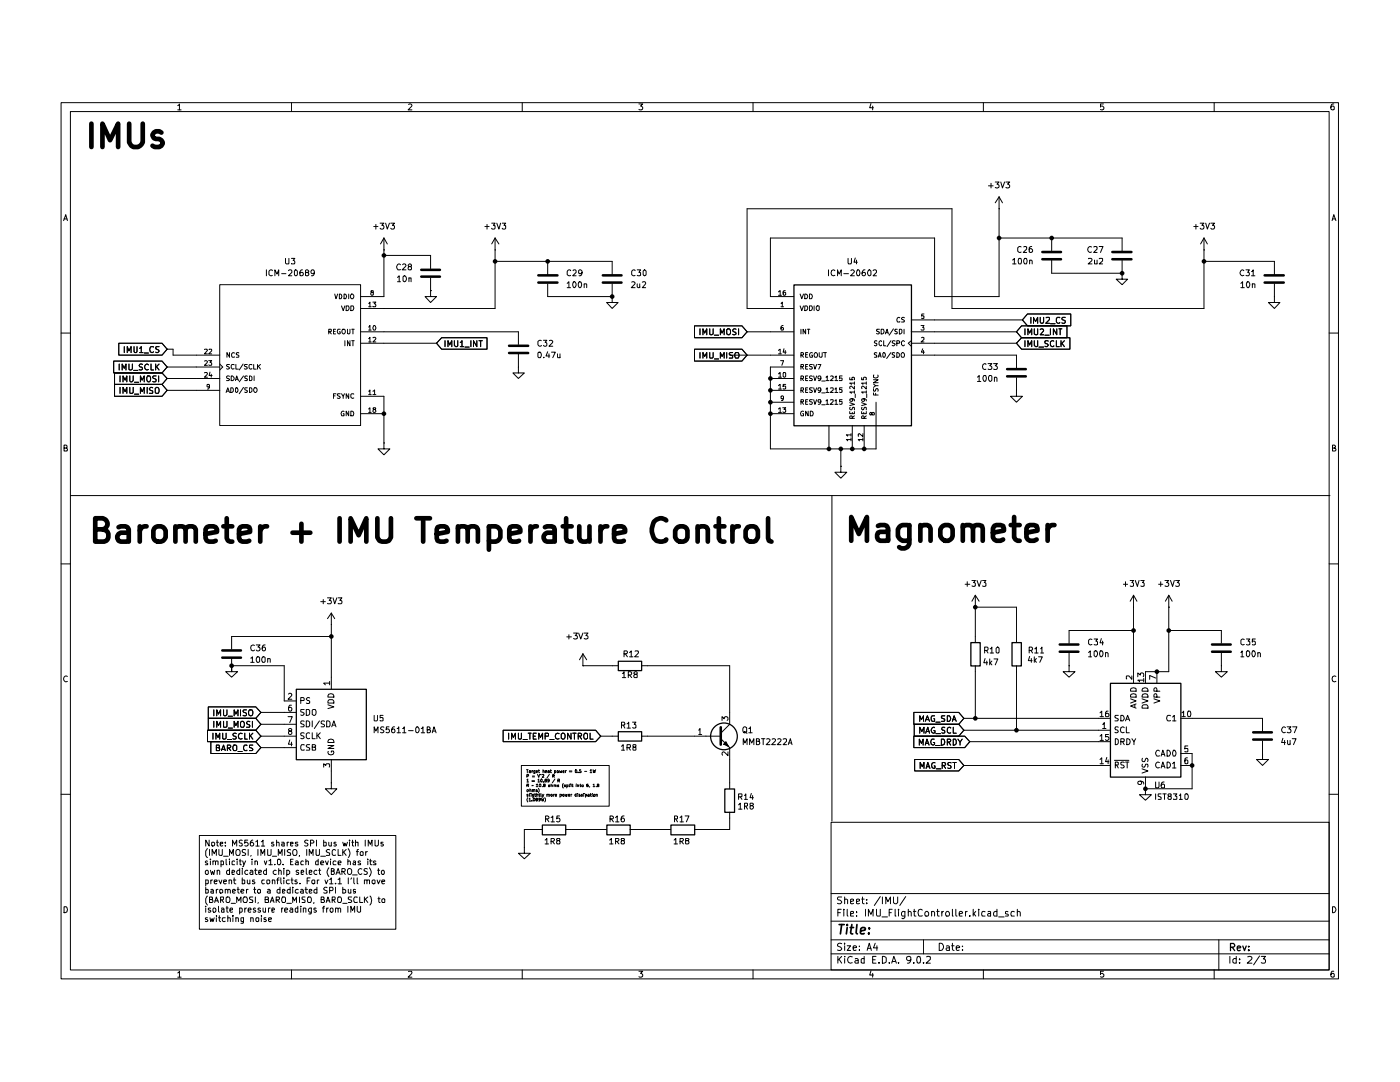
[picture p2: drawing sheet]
<svg xmlns="http://www.w3.org/2000/svg" width="279mm" height="216mm" viewBox="0 0 279 216" stroke-linecap="round" stroke-linejoin="round" font-family="sans-serif">
<g fill="none" stroke="#000" stroke-width=".2">
<path d="M12.2 20.5h254.9v174.8h-254.9zM14.1 22.3h251.2v171.2h-251.2zM35.5 21.1l.3-.4v1.2M35.5 21.9h.6M58.2 20.5v1.8M81.5 20.8l.5-.1 .2 .4-.8 .8h.8M104.2 20.5v1.8M127.5 20.7h.8l-.5 .5 .5 .2-.1 .4h-.7M150.3 20.5v1.8M173.8 20.7l-.2 .8h.7M174.2 21.2v.7M196.3 20.5v1.8"/>
<path d="M197.3 37.1h.9M197.8 36.6v.9M198.6 36.3h.8l-.4 .4 .4 .3-.1 .4h-.7M199.4 39.3v19.9h-12.9v-11.7h-32.7v11.7h4.6M199.4 39.3l-.8 1.2M199.4 39.3l.7 1.2M199.7 36.3l.4 1.2 .4-1.2M200.7 36.3h.8l-.4 .4 .4 .3-.1 .4h-.7M220.2 20.7h-.6v.6l.4-.1 .3 .2-.1 .4h-.6M242.3 20.5v1.8M266.2 20.7h-.3a.73 .73 0 0 0 0 1.2l.4-.1v-.5l-.4-.1-.3 .2M12.7 44l.4-1.2 .4 1.2"/>
<path d="M12.8 43.7h.6M43.9 56.8h28.1v28.1h-28.1zM53.2 53.8v1.2M54.4 54l-.2-.2-.4 .2-.1 .8a.45 .45 0 0 0 .7 .1M54.9 55v-1.2l.4 .9 .3-.9v1.2M56.2 54.6h.9M57 51.6v.9l.1 .2 .6-.1v-1M57.6 54l.1-.2h.4l.1 .2v.4l-.6 .6h.6M58.2 51.6h.6l-.3 .4h.2l.1 .2v.5l-.6-.1M58.8 53.9l.3-.1 .2 .3v.7l-.2 .2-.3-.2zM60.4 53.8l-.4 .1-.1 .3v.7h.5l.1-.4-.1-.1h-.5v.1M61.1 54.4l-.1-.1v-.3l.4-.2 .2 .4-.6 .3v.4l.1 .1 .4-.1 .1-.1-.2-.4"/>
<path d="M62.7 54.4a.35 .35 0 0 1-.3 .2 .35 .35 0 0 1-.3-.2v-.5l.4-.1a.73 .73 0 0 1-.1 1.2h-.3M66.8 58.7l.3 .9 .3-.9M67.7 58.7a.54 .54 0 0 1 .5 .3 .54 .54 0 0 1-.1 .6h-.4zM68.7 58.7a.54 .54 0 0 1 .4 .3 .54 .54 0 0 1-.1 .6h-.3zM69.6 58.7v.9M70.2 58.7a.46 .46 0 0 1 .4 .6l-.2 .3h-.3l-.2-.6zM74.2 58.3l-.2-.1 .1-.2h.3l.1 .2-.5 .3 .2 .4 .3-.1v-.4l-.2-.1M74.6 45.2h.8M75 44.8v.9M75.9 44.5h.7l-.4 .5h.3v.6l-.5 .1-.1-.2M76.6 49.9h.1M76.6 47.5v11.7h-4.6"/>
<path d="M76.6 51h9.3v2.6M76.6 47.5l-.7 1.2M76.6 47.5l.7 1.2M77 44.5l.3 1.2 .4-1.2M78 44.5h.7l-.4 .5h.4v.2v.4l-.6 .1-.1-.2M79.3 55.4l.4-.4v1.2M79.3 56.2h.6M79.9 52.8l-.2-.1a.67 .67 0 0 0-.5 .5 .67 .67 0 0 0 .2 .6h.5M80.3 52.8l.5-.1 .2 .3-.7 .8h.7M80.5 55.1l.3-.1a.64 .64 0 0 1 .3 .7 .64 .64 0 0 1-.4 .5l-.3-.2zM81.6 55.5h.4v.7M81.6 55.5v.7"/>
<path d="M81.7 53.2l-.3-.3 .3-.2h.3v.5h-.3l-.3 .2 .2 .4h.4l.1-.4-.2-.2M85.9 58v1.2h1.2l-1.2 1.2-1.1-1.2h1.1M85.9 58h.1M85.9 55.5v2.5M96.8 45.2h.8M97.2 44.8v.9M98.1 44.5h.7l-.3 .5h.3v.5l-.2 .2h-.3l-.2-.2M98.8 49.9h.1M98.8 52.2h23.4v2.6M98.8 47.5l-.7 1.2M98.8 47.5l.8 1.2M98.8 47.5v14h-26.8"/>
<path d="M99.1 44.5l.5 1.2 .3-1.2M100.2 44.5h.7l-.3 .5h.3v.5l-.1 .2h-.4l-.2-.2M109.3 52.2v2.6M109.3 56.6v2.6h12.9M113.2 56.6l.3-.4v1.2M113.2 57.4h.7M113.9 54l-.2-.2-.4 .2-.1 .8a.45 .45 0 0 0 .7 .1M114.4 56.3l.2-.1a.62 .62 0 0 1 .4 .6 .62 .62 0 0 1-.4 .6l-.3-.5zM114.4 54l.4-.2 .2 .2v.4l-.7 .6h.7M115.5 56.3l.3-.1a.69 .69 0 0 1-.1 1.2l-.3-.5zM116.2 54.4l-.3 .2-.4-.1v-.5l.4-.2a.72 .72 0 0 1-.1 1.2h-.2M116.6 56.7h.5v.7"/>
<path d="M116.6 56.6v.8M122.2 59.2v1.2h1.2l-1.2 1.1-1.1-1.1h1.1M122.2 59.2h.1M122.2 56.6v2.6M126.1 56.3l.4-.1 .2 .4-.7 .8h.7M126.7 54l-.1-.2-.4 .2-.1 .8a.45 .45 0 0 0 .6 .1M127.2 56.6v.6l.1 .2 .4-.2M127.2 53.8h.6l-.3 .6h.3v.5h-.6M127.7 56.6v.8M128.2 56.3l.5-.1 .2 .3-.7 .9h.7M128.6 53.8l.3 .3v.7l-.2 .2-.3-.2v-.7zM155.4 58.2l.3-.2v.9"/>
<path d="M155.4 58.9h.6M156.7 58l-.4 .2v.6h.5l-.1-.5h-.3l-.1 .2M159.7 58.7l.3 .9 .4-.9M160.6 58.7a.51 .51 0 0 1 .6 .3 .51 .51 0 0 1-.3 .6h-.3zM161.5 58.7a.54 .54 0 0 1 .6 .3 .54 .54 0 0 1-.1 .6h-.5zM165.4 53.8v1.2M166.6 54l-.2-.2a.6 .6 0 0 0-.5 .6 .6 .6 0 0 0 .5 .6l.2-.1M167.1 55v-1.2l.4 .9 .4-.9v1.2M168.4 54.6h.9M169.2 51.6l.1 1.1h.5l.1-1.1M169.8 54l.5-.2 .2 .4-.7 .8h.7M170.7 51.5l-.3 .8h.7"/>
<path d="M170.9 51.9v.8M171.2 53.8a.69 .69 0 0 1 .2 1.2h-.2a.78 .78 0 0 1 0-1.2zM172.6 53.8h-.2a.73 .73 0 0 0-.1 1.2l.3-.1v-.5h-.5l-.1 .1M173.3 53.9l.3-.1 .2 .3v.7l-.3 .2a.74 .74 0 0 1-.2-1.1zM174.2 54l.2-.2h.3l.2 .2v.4l-.7 .6h.7M199.4 41.7h.1M199.4 47.5h24.5v2.5M202.1 51.9l.3-.3v1.1M202.1 52.7h.7M203.4 51.6a.6 .6 0 0 1 .5 .4 .6 .6 0 0 1-.2 .7l-.4-.1-.1-.6zM203.8 49.3a.45 .45 0 0 0-.7 .1v.7a.45 .45 0 0 0 .7 .2M204.3 49.3h.6v.4l-.7 .7h.7"/>
<path d="M204.5 51.6a.6 .6 0 0 1 .5 .4 .6 .6 0 0 1-.2 .7h-.3l-.2-.5zM205.5 52.1l.2-.2 .3 .2v.6M205.5 51.9v.8M205.9 49.2l-.5 .2v.9h.6l.1-.4-.3-.3h-.2l-.2 .3M209.9 47.5v2.5M209.9 51.9v2.6h14M217.3 51.6h.5l.1 .3-.7 .8h.7M217.8 49.3a.55 .55 0 0 0-.7 .5 .55 .55 0 0 0 .7 .5M218.3 49.3h.6v.4l-.6 .7h.6M218.4 51.9v.8l.5-.1M218.9 51.9v.8M219.4 51.6h.6v.5l-.6 .6h.6"/>
<path d="M219.4 49.2h.7l-.5 1.2M223.9 54.5v1.2h1.1l-1.1 1.1-1.1-1.1h1.1M223.9 54.5h.1M223.9 51.9v2.6M238.2 45.2h.9M238.7 44.8v.9M239.5 44.5h.8l-.4 .5h.3l.1 .2-.1 .4-.5 .1-.2-.2M240.3 49.9h.1M240.3 52.2h14v2.6M240.3 47.5v14h-50.3v-19.8h-40.9v19.8h9.3M240.3 47.5l-.7 1.2M240.3 47.5l.7 1.2"/>
<path d="M240.6 44.5l.4 1.2 .4-1.2M241.6 44.5h.8l-.4 .5h.3l.1 .2-.1 .4-.5 .1-.2-.2M247.6 56.6l.4-.4v1.2M247.6 57.4h.7M248.2 54l-.3-.2-.4 .6a.53 .53 0 0 0 .2 .5 .53 .53 0 0 0 .5 0M248.7 53.8h.6l-.3 .6h.3v.1v.4h-.6M248.8 56.3l.2-.1a.62 .62 0 0 1 .4 .6 .62 .62 0 0 1-.4 .6l-.3-.5zM249.8 54.2h.1l.2-.4v1.2M249.8 55h.6M249.9 56.7h.5v.7M249.9 56.6v.8M254.3 59.2v1.2h1.1l-1.1 1.1-1.1-1.1h1.1"/>
<path d="M254.3 59.2h.1M254.3 56.6v2.6M265.9 44l.3-1.2 .4 1.2M265.9 43.7h.6M12.2 66.5h1.9M22.7 72h9.6l1.1 1.2-1.1 1.2h-9.6zM22.9 76.7h9.4l1.1 1.2-1.1 1.2h-9.4zM22.9 74.4h9.4l1.1 1.1-1.1 1.2h-9.4zM23.7 68.5h8.6l1.1 1.2-1.1 1.2h-8.6zM23.8 72.6v1.2M24 75v1.2M24 77.3v1.2"/>
<path d="M24.4 73.8v-1.2l.4 .9 .3-.9v1.2M24.6 78.5v-1.2l.4 .8 .3-.8v1.2M24.6 76.2v-1.2l.4 .9 .3-.9v1.2M24.8 69.2v1.2M25.4 70.4v-1.2l.3 .8 .5-.8v1.2M25.7 72.6v1.1l.2 .1 .4-.1 .1-.1v-1M25.9 77.3l.1 1.2h.4l.2-.2v-1M25.9 75v1l.2 .2h.2l.3-.3v-.9M26.7 73.9h.8M26.8 69.2v1l.1 .2 .4-.2v-1M26.8 78.7h.9M26.8 76.3h.9"/>
<path d="M27.9 69.5l.3-.3v1.2M27.9 70.4h.6M28 78.5v-1.2l.4 .8 .4-.8v1.2M28 76.2v-1.2l.4 .9 .4-.9v1.2M28.4 72.7h-.5a.44 .44 0 0 0 0 .5 .44 .44 0 0 0 .5 .1v.4h-.6M28.8 70.4h.8M29.4 77.3v1.2M29.5 75h.4a.86 .86 0 0 1-.1 1.2h-.3a.86 .86 0 0 1 0-1.2zM29.6 72.8a.55 .55 0 0 0-.8 .3 .55 .55 0 0 0 .6 .7l.2-.1M30.1 72.6v1.2h.5M30.5 77.4l-.4-.1-.3 .3 .1 .2 .6 .3v.3l-.7 .1M30.6 69.3l-.5-.1a.67 .67 0 0 0-.2 .6 .67 .67 0 0 0 .5 .6l.2-.2"/>
<path d="M31 77.5l.2-.2 .4 .1a.87 .87 0 0 1 0 1.1h-.4l-.2-.2zM31.1 72.6v1.2M31.2 75h-.6l-.1 .2 .1 .3 .6 .2v.3l-.2 .2-.5-.1M31.2 73.1l.5 .7M31.7 75v1.2M31.7 69.2h-.5v.5l.5 .1v.3l-.2 .3-.4-.1M31.7 72.6l-.6 .7M33.4 69.7h1.1v1.2h9.4M33.4 73.2h10.5M33.4 75.5h10.5M33.4 77.9h10.5M40.8 69.8l.5-.1 .1 .1-.6 .8h.6"/>
<path d="M40.8 72h.3l.3 .1-.6 .8h.6M40.8 74.4l.5-.1 .1 .2-.6 .8h.6M41.7 72h.5l-.3 .3 .3 .2v.3h-.5M41.7 69.8l.5-.1v.3l-.5 .6h.5M41.8 77l-.1 .2-.4-.1 .1-.4h.3a.67 .67 0 0 1-.1 .9h-.2M41.9 74.2l-.2 .7h.6M42.2 74.7v.6M43.9 72.6l.5 .6-.5 .6M45.1 78.3l.4-.9 .3 .9M45.2 78.1h.4M45.8 70.4v.9l-.5-.9v.9M45.8 72.7h-.5l-.1 .2 .6 .6-.3 .2-.3-.1"/>
<path d="M45.8 75.1l-.4-.1-.2 .2 .2 .3 .4 .2-.2 .2h-.4M46.1 77.4h.3l.2 .2v.5l-.3 .2h-.2zM46.1 75h.3l.2 .3a.45 .45 0 0 1-.1 .6h-.4zM46.7 72.8l-.4-.1-.2 .2v.5l.3 .3 .3-.1M46.8 70.4h-.3l-.3 .2 .1 .6h.5M47 75.9l.2-.9 .4 .9M47.1 72.7v1h.5M47.1 77.4a.47 .47 0 0 1 .4 .4 .47 .47 0 0 1-.3 .5l-.2-.2zM47.1 75.7h.4M47.7 70.4h-.5v.4l.5 .1-.1 .4h-.4M48.5 72.6l-.8 1.2M48.6 75l-.9 1.2"/>
<path d="M48.6 77.3l-.9 1.3M49.4 72.7h-.6v.2l.1 .2 .4 .1 .1 .3-.3 .2-.3-.1M49.4 75.1h-.6v.3l.6 .2-.1 .3h-.5M49.4 77.4l-.6 .1v.2l.5 .2 .1 .3h-.6M49.8 75l.5 .3v.5l-.2 .1h-.3zM49.8 77.4h.3l.2 .2v.5l-.3 .2h-.2zM50.3 72.8l-.4-.1-.2 .2v.5l.3 .3 .3-.1M50.6 72.7v1h.5M50.7 77.5l.1-.1a.47 .47 0 0 1 .5 .4 .47 .47 0 0 1-.4 .5 .6 .6 0 0 1-.2-.8zM50.7 75v.9M51.4 72.7v1M51.6 73.1l.4 .6"/>
<path d="M52 72.7l-.6 .5M65.6 66.2l.5-.1-.1-.4h-.4v.9M65.8 66.2l.3 .4M66.5 66.1h.4M66.5 79h.4M67 65.7h-.5v.9h.5M67.1 78.6h-.6v.9M67.9 65.7h-.4a.48 .48 0 0 0-.2 .6 .48 .48 0 0 0 .6 .2v-.3h-.2M67.9 78.6h-.5l-.1 .1 .2 .3 .3 .1 .1 .2-.2 .2-.4-.1M68.2 61l.3 1 .3-1M68.2 78.6l.3 .5 .2-.5M68.3 65.8l.1-.1a.47 .47 0 0 1 .5 .4 .47 .47 0 0 1-.4 .5 .6 .6 0 0 1-.2-.8z"/>
<path d="M68.5 79.1v.4M68.8 68v1M69.1 61h.4a.54 .54 0 0 1 .1 .7 .54 .54 0 0 1-.5 .3zM69.3 65.7v.8l.2 .1 .3-.1v-.8M69.6 78.6v.9l-.5-.9v.9M69.8 68v1l-.5-1v1M70 61h.4a.54 .54 0 0 1 .2 .7 .54 .54 0 0 1-.6 .3zM70.2 68h.5M70.2 65.7h.5M70.4 65.7v.9M70.4 68v1M70.6 78.7l-.4-.1-.2 .1v.5l.4 .3 .2-.1"/>
<path d="M72 66.2h31.5v2.5M72 68.5h15.1M72 79.1h4.6v9.3M73.6 60.5l.2-.2v.9M73.6 65.3l.2-.4v1M73.6 67.6l.2-.3v.9M73.6 78.1l.2-.3v.9M73.6 61.2h.5M73.6 65.9h.5M73.6 68.2h.5M73.6 78.7h.5M74.4 60.3h.6l-.3 .3h.1l.2 .3-.1 .3-.5-.1"/>
<path d="M74.4 67.4l.4-.1 .2 .2-.6 .7h.6M74.4 78.1l.4-.3v.9M74.4 78.7h.6M74.7 64.9a.48 .48 0 0 1 .3 .5 .48 .48 0 0 1-.4 .5l-.2-.5zM88.1 67.4h9.1v2.3h-9.1l-1-1.2zM88.8 68v1.2M89.4 69.2v-1.2l.3 .8 .5-.8v1.2M90.7 68v.9l.2 .3 .5-.2v-1M91.9 68.3l.3-.3v1.2M91.9 69.2h.6M92.8 69.3h.8M94 68v1.2"/>
<path d="M95.2 68v1.2l-.7-1.2v1.2M95.6 68h.7M95.9 68v1.2M103.5 73.2v1.2h1.1l-1.1 1.1-1.1-1.1h1.1M103.5 73.2h.1M103.5 70.6v2.6M107.4 70.4l.1-.1a.6 .6 0 0 1 .6 .4 .6 .6 0 0 1-.2 .7h-.4l-.1-.2zM108 68a.45 .45 0 0 0-.6 .2v.7l.3 .2 .3-.2M108.5 67.9h.6l-.3 .4 .3 .2v.4l-.1 .2h-.4l-.1-.2M108.5 71.3v.1M109.3 70.2l-.3 .8h.7M109.6 70.6v.8"/>
<path d="M109.6 68l.5-.1 .2 .3-.7 .9h.7M110.1 70.3h.7l-.5 1.1M111.2 70.6l.1 .8 .5-.1M111.8 70.6v.8M138.6 65h9.5l1 1.2-1 1.2h-9.5zM138.6 69.7h9.5l1 1.2-1 1.1h-9.5zM139.7 65.6v1.2M139.7 70.4v1.1M140.3 66.8v-1.2l.3 .9 .5-.9v1.2M140.3 71.5v-1.1l.3 .7 .5-.7v1.1M141.6 65.6v1.1l.2 .1 .5-.2v-1M141.6 70.4l.1 1.1h.5l.1-.2v-.9"/>
<path d="M142.6 66.9h.8M142.6 71.6h.8M143.8 66.8v-1.2l.3 .9 .4-.9v1.2M143.8 71.5v-1.1l.3 .7 .4-.7v1.1M145 65.8l.5-.2a.78 .78 0 0 1 0 1.2l-.5-.2zM145 70.4v1.1M145.6 70.9h12.8M146.2 70.4h-.5l-.2 .1 .1 .3 .6 .2v.4l-.7 .1M146.8 70.4h.5l.2 .3-.2 .8h-.5l-.2-.4zM146.9 65.7l-.4-.1-.3 .3 .1 .2 .5 .2 .1 .3-.3 .2-.4-.1M147.4 65.6v1.2M149.1 66.2h9.3"/>
<path d="M153.8 75.5h4.6M153.8 77.9h4.6M155.4 69.9l.3-.2v.9M155.4 74.6l.3-.3v1M155.4 77l.3-.3v.9M155.4 70.6h.6M155.4 75.3h.6M155.4 77.6h.6M155.8 72h.6l-.4 .9M155.9 60.5l.2-.2v.9M155.9 61.2h.5M156.3 64.9l-.4 .3v.6l.4 .1v-.5h-.3l-.1 .1"/>
<path d="M156.4 74.3h.3l.1 .2v.6l-.2 .2-.3-.2zM156.4 79.4l-.2 .2-.3-.1v-.4l.3-.1a.72 .72 0 0 1 0 .9h-.2M156.5 69.6l-.2 .7h.6M156.7 69.9v.7M156.8 76.7h-.5v.4h.5v.5h-.5M158.4 73.2h-4.6v16.4h21v-9.3M159.7 61l.3 1 .4-1M159.8 70.9l.6-.1v-.4h-.6v.9M159.8 73.1h.5l.1-.3-.6-.1v1M159.8 75.5h.5l.1-.4-.6-.1v.9M159.8 77.9l.6-.1-.1-.4h-.5v.9M159.8 65.7v.9"/>
<path d="M160 70.9l.4 .4M160 73.1l.4 .6M160 75.5l.4 .4M160 77.9l.4 .4M160.6 61h.3a.5 .5 0 0 1 .3 .7 .5 .5 0 0 1-.6 .3zM160.8 65.7v.9l-.5-.9v.9M160.8 70.8h.3M160.8 73.1h.3M160.8 75.5h.3M160.8 77.8h.3M161.1 65.7h.5M161.2 70.4h-.4v.9h.4"/>
<path d="M161.2 72.7h-.4v1h.4M161.2 75h-.4v.9h.4M161.2 77.4h-.4v.9h.4M161.2 79.8h-.4v.9h.4M161.4 65.7v.9M161.5 61h.5a.54 .54 0 0 1 .1 .7 .54 .54 0 0 1-.6 .3zM162.1 70.4a.48 .48 0 0 0-.5 .3 .48 .48 0 0 0 .1 .6h.4v-.4h-.1M162.1 72.7h-.5l-.1 .2 .2 .2 .3 .1 .1 .3-.1 .2-.5-.1M162.1 75.1l-.4-.1-.2 .2 .2 .3 .4 .2-.1 .2h-.5M162.1 77.4h-.5l-.1 .2 .1 .2 .4 .1 .1 .2-.1 .2-.5-.1M162.1 79.8h-.5l-.1 .1 .2 .3 .4 .1-.1 .3h-.5M162.4 72.7l.2 1 .4-1"/>
<path d="M162.4 75l.2 .9 .4-.9M162.4 77.4l.2 .9 .4-.9M162.4 79.8l.2 .9 .4-.9M162.5 61v1M162.7 70.4a.52 .52 0 0 1 .5 .3 .52 .52 0 0 1-.2 .6l-.4-.1a.6 .6 0 0 1 .1-.8zM163 61.1h.5v.7l-.4 .2a.6 .6 0 0 1-.1-.9zM163.2 72.7h.6l-.4 1M163.5 70.4v.7l.2 .2h.3l.1-.2v-.7M163.8 75.4l-.1 .2h-.4l-.1-.4 .2-.2 .4 .2-.1 .7h-.4M163.8 77.8l-.1 .2-.5-.2 .1-.4h.4a.65 .65 0 0 1 0 .8l-.4 .1M164 76h.7M164 78.4h.7"/>
<path d="M164.3 70.4h.6M164.7 70.4v.9M164.8 75.3l.3-.3v.9M164.8 77.6l.3-.2v.9M164.8 75.9h.6M164.8 78.3h.6M165.8 75.1h.5v.3l-.6 .5h.6M165.8 77.5l.4-.1 .1 .4-.6 .5h.6M165.8 79.8h.4l.1 .3-.6 .6h.6M166.6 75.3l.3-.3v.9M166.6 77.6l.3-.2v.9M166.6 75.9h.6"/>
<path d="M166.6 78.3h.6M168.1 75h-.5v.5h.5l-.1 .4h-.4M168.1 77.4h-.5v.4h.5v.4h-.5M168.1 79.8h-.5v.4h.5v.4h-.5M169.6 75.4v.4h.5l-.1-.4 .3-.1 .2 .1-.1 .4M170 79.6l.2 .1v.3a.33 .33 0 0 1-.5 0 .33 .33 0 0 1 0-.4h.6l.2 .4M170.5 78.2h-.9l.3 .3M170.5 77v.6l-.6-.6-.3 .2 .1 .4M170.5 76.5h-.9l.3 .2M170.5 76.2v.5M170.5 78v.5M170.7 78.7v.6"/>
<path d="M172 75.4v.4h.4l-.1-.4 .4-.1 .2 .1-.1 .4M172.4 79.6l.1 .3-.4 .2-.1-.2v-.3l.8 .1 .1 .3M172.9 78.2h-.9l.2 .3M172.9 77v.6l-.7-.6-.2 .2v.4M172.9 76.5h-.9l.2 .2M172.9 76.2v.5M172.9 78v.5M173 78.7v.6M174.3 78.4v.4h1M174.3 77.6l.1 .5h.3l.1-.5h.4v.5M174.3 76.6l.4 .4-.4 .3M174.3 75.8h1l-1 .6h1"/>
<path d="M174.4 74.8l-.1 .5a.48 .48 0 0 0 .6 .1 .48 .48 0 0 0 .3-.6M174.7 78.5v.3M174.7 77h.6M175 68.1l-.3-.1-.2 .2 .2 .3 .3 .1v.2l-.2 .2-.3-.1M175 70.4h-.5l.1 .4a.34 .34 0 0 1 .3 .1 .34 .34 0 0 1 0 .4h-.4M175.3 71.3l.3-.9 .2 .9M175.3 71h.5M175.5 65.7h-.5a.36 .36 0 0 0 0 .4 .36 .36 0 0 0 .4 .1l.1 .3-.2 .1-.4-.1M175.8 65.7h.5a.54 .54 0 0 1 .1 .6 .54 .54 0 0 1-.6 .3zM175.9 68.2l-.2-.2-.3 .2v.5l.3 .3 .2-.2M176.4 68v1h.4M176.4 70.4a.47 .47 0 0 1 .3 .5 .47 .47 0 0 1-.4 .4l-.1-.8z"/>
<path d="M176.7 66.6l.3-.9 .3 .9M176.8 66.4h.4M177.8 68l-.8 1.2M177.8 70.4l-.8 1.1M178.3 65.6l-.8 1.3M178.6 70.4h-.5v.4a.34 .34 0 0 1 .4 .1 .34 .34 0 0 1 0 .4h-.4M178.6 68.1h-.5v.2l.5 .4-.2 .3-.3-.1M179 68.5h.5v-.4l-.5-.1v1M179 70.4l.5 .2v.4l-.2 .3h-.3zM179.1 65.7h-.5a.42 .42 0 0 0 .5 .6v.2h-.5M179.5 65.7h.3l.2 .2v.5l-.3 .2h-.2zM179.6 63.4a.48 .48 0 0 0-.6 .3 .48 .48 0 0 0 .2 .6l.4-.1"/>
<path d="M180.1 70.4a.52 .52 0 0 1 .4 .3 .52 .52 0 0 1-.2 .6l-.4-.1a.6 .6 0 0 1 .2-.8zM180.4 65.7v.9M180.5 63.4l-.4-.1-.2 .2 .1 .3 .5 .2-.1 .3h-.5M180.5 68.2l-.3-.2-.3 .2v.5l.3 .3 .3-.2M181.9 70.9h21v2.5M181.9 63.8h22.1M181.9 66.2h21M181.9 68.5h21M181.9 68l-.6 .5 .6 .6M183.8 64.9h.6l-.3 .5h.3v.4h-.6M183.9 67.4h.5v.3l-.6 .5h.6M184.1 69.6l-.2 .7h.6"/>
<path d="M184.3 69.9v.7M184.4 62.7h-.4l-.1 .4h.5v.4h-.5M195.1 75.3l.3-.4v1.2M195.1 76.1h.6M196.3 74.9a.59 .59 0 0 1 .6 .4 .59 .59 0 0 1-.1 .6l-.2 .2a.71 .71 0 0 1-.3-1.2zM196.8 72.7l-.2-.1a.6 .6 0 0 0-.5 .5 .6 .6 0 0 0 .5 .6h.2M197.2 72.6h.7l-.4 .4 .4 .2v.5h-.7M197.4 74.9h.4l.1 .2v.8l-.2 .2a.71 .71 0 0 1-.3-1.2zM198.3 72.6h.7l-.4 .4 .4 .2v.5h-.7M198.5 75.4l.1-.1 .4 .1v.7M198.5 75.3v.8M202.9 77.9v1.2h1.1l-1.1 1.2-1.2-1.2h1.2"/>
<path d="M202.9 77.9h.1M202.9 75.4v2.5M203.9 67.4h9.6v2.3h-9.6l-1-1.2zM203.9 65h9v2.4h-9l-1-1.2zM204.6 65.6v1.2M204.6 68v1.2M205.1 62.7h8.6v2.3h-8.6l-1.1-1.2zM205.1 69.2v-1.2l.4 .8 .4-.8v1.2M205.1 66.8v-1.2l.4 .9 .4-.9v1.2M205.7 63.3v1.2M206.2 64.5v-1.2l.5 .9 .4-.9v1.2M206.4 68v.9l.3 .3 .4-.2v-1"/>
<path d="M206.4 65.6v1l.3 .2 .4-.1v-1.1M207.3 69.3h1M207.6 63.3v1l.3 .2 .3-.1 .1-.1v-1M207.6 65.8l.4-.2 .3 .3-.7 .9h.7M208.5 66.9h.9M208.8 63.4l.6-.1 .1 .4-.8 .8h.8M209.2 68.1h-.7v.3l.7 .4-.2 .4-.5-.1M209.6 64.6h1M209.6 65.6v1.2M210.3 68.1a.45 .45 0 0 0-.7 .1l.1 .8 .3 .2 .3-.2M210.8 68v1.2h.6M210.9 65.6v1.2l-.7-1.2v1.2"/>
<path d="M211.3 65.6h.6M211.5 63.4l-.5-.1-.2 .3 .1 .7 .3 .2 .3-.2M211.6 65.6v1.2M211.7 68v1.2M211.9 68.5l.5 .7M212.4 68l-.7 .7M212.6 63.3h-.5l-.2 .2 .2 .3 .5 .2v.3l-.2 .2-.5-.1M265.3 66.5h1.8M12.8 89.4l.6-.1v-.3l-.2-.2h-.4v1.2h.6l.1-.3-.3-.3M14.1 98.9h251.3M68.7 82.1l-.1-.1a.54 .54 0 0 0-.5 .4 .54 .54 0 0 0 .1 .6h.5v-.5h-.2M69.6 82v1l-.5-1v1"/>
<path d="M70 82a.54 .54 0 0 1 .6 .4 .54 .54 0 0 1-.2 .6h-.4zM72 82.5h4.6M73.6 81.6l.2-.2v.9M73.6 82.3h.5M74.6 81.7l-.2-.2 .1-.1h.4v.3h-.3l-.2 .3 .2 .3 .4-.2-.2-.4M76.6 88.4v1.2h1.2l-1.2 1.2-1.2-1.2h1.2M76.6 88.4h.1M153.8 80.3h4.6M153.8 82.5h4.6M155.4 81.6l.3-.2v.9M155.4 82.3h.6M156.2 81.4h.6l-.3 .3 .3 .1v.4h-.6"/>
<path d="M159.8 80.2h.5l.1-.4h-.6v.9M160 80.2l.4 .5M160.4 82.1l-.1-.1a.54 .54 0 0 0-.5 .4 .54 .54 0 0 0 .1 .6h.5v-.5h-.2M160.8 80.2h.3M161.3 82v1l-.5-1v1M161.7 82a.54 .54 0 0 1 .6 .4 .54 .54 0 0 1-.2 .6h-.4zM163.8 80.1l-.1 .2h-.4l-.1-.2 .1-.3h.4a.65 .65 0 0 1 0 .8l-.4 .1M164 80.8h.7M164.8 80l.3-.2v.9M164.8 80.7h.6M165.4 84.9v4.7M166 98.9v64.9"/>
<path d="M166.6 80l.3-.2v.9M166.6 80.7h.6M167.8 93v1.2h1.2l-1.2 1.2-1.2-1.2h1.2M167.8 93h.1M167.8 89.6v3.4M169.6 82.1v.4h.9v-.4M169.6 80.3l.9 .4-.9 .2M169.7 81.3l-.1 .3 .2 .2 .3-.2 .1-.3h.2l.1 .5M169.8 87.7h-.9l.3 .3M169.8 86.8h-.9l.3 .2M169.8 86.5v.5M169.8 87.4v.6"/>
<path d="M170.1 83.5v-.4l-.3-.1-.2 .1v.4h.9M170.1 82.3v.2M170.1 84.9v4.7M170.5 83l-.4 .3M172 82.1v.4h.9v-.4M172 80.3l.9 .4-.9 .2M172 81.3v.3l.1 .2 .3-.1 .1-.4 .4 .1v.4M172.2 87.7h-.9l.2 .3M172.2 86.5v.6l-.7-.6-.2 .1 .1 .4M172.2 87.4v.6M172.4 82.3v.2M172.5 83.5v-.4l-.4-.1-.1 .1v.4h.9"/>
<path d="M172.5 84.9v4.7M172.9 83l-.4 .3M174 82.5l.2-.2 .3 .1v.3l-.4 .1-.3-.5-.2 .2v.3h.3l.1-.2M265.9 89.4l.5-.1v-.4l-.5-.1v1.2h.5l.2-.3-.3-.3M12.2 112.5h1.9M64.5 119.6v.9M65.4 119.3h.7l-.4 .5 .4 .2v.3l-.1 .2-.6-.1M66.5 119.3l.3 1.2 .4-1.2M67.5 119.3h.7l-.4 .5 .4 .2v.3l-.1 .2-.6-.1M192.6 116.6h.9M193 116.1v.9M194 115.8h.6l-.3 .4 .3 .2v.5h-.6"/>
<path d="M194.6 118.8v9.4M194.6 118.8l-.6 1.2M194.6 118.8l.8 1.2M195 115.8l.4 1.2 .4-1.2M196.1 115.8h.7l-.4 .4 .4 .2v.5h-.7M224.2 116.6h.8M224.6 116.1v.9M225.5 115.8h.7l-.3 .4 .3 .2v.5h-.7M226.2 118.8v17.5M226.2 118.8l-.7 1.2M226.2 118.8l.7 1.2M226.6 115.8l.4 1.2 .3-1.2"/>
<path d="M227.7 115.8h.6l-.3 .4 .3 .2v.5h-.6M231.2 116.6h.9M231.6 116.1v.9M232.5 115.8h.8l-.5 .4 .4 .1v.6h-.7M233.3 118.8v15.2h-4.7v2.3M233.3 118.8l-.7 1.2M233.3 118.8l.6 1.2M233.6 115.8l.4 1.2 .4-1.2M234.6 115.8h.8l-.5 .4 .4 .1 .1 .2-.1 .4h-.7M265.3 112.5h1.8M13.5 135a.55 .55 0 0 0-.8 .5 .55 .55 0 0 0 .8 .5M46.2 131.4v2.6h-1.2l1.2 1.1 1.2-1.1h-1.2v-1.2"/>
<path d="M46.2 132.8h.1M46.2 132.8h10.5v7.1h2.4M50 131.3l.4-.2v1.1M50 132.2h.7M50.8 128.8l-.3-.1a.6 .6 0 0 0-.5 .6 .6 .6 0 0 0 .5 .6l.3-.2M51.1 128.7h.8l-.4 .4 .3 .1v.6l-.5 .1-.2-.2M51.3 131.1h.3l.2 .1v.8l-.2 .2h-.3l-.2-.5zM52.4 131.1h.3l.2 .1v.8l-.2 .2h-.3l-.2-.5zM52.9 128.7h-.2a.73 .73 0 0 0-.1 1.2l.3-.1 .1-.4-.3-.3-.3 .1-.1 .2M53.4 131.5h.5v.7M53.4 131.4v.8M57.6 138.5l.4-.2 .2 .4-.7 .8h.7"/>
<path d="M60 139.8h.6l.1-.4-.2-.2h-.5v1.2M61.8 139.3l-.4-.1-.3 .2 .3 .4 .4 .2v.3h-.7M64 120.1h.9M65.5 139.8l.2-.2h.7l.2 .4v.3h-1.2zM65.6 138.5h.9l.1 .6h-1.2zM65.8 136.3h-1.2l.3 .3M65.8 136v.6M66.1 124.6h.1M66.1 122.3v15.2M66.1 127h-19.9v2.5M66.1 122.3l-.7 1.1M66.1 122.3l.7 1.1"/>
<path d="M113.1 127.1h.9M113.5 126.7v.8M114.5 126.3h.7l-.4 .5 .4 .2v.3l-.2 .2-.5-.1M115.5 126.3l.4 1.2 .4-1.2M116.3 132.8h.1M116.3 130.5l-.6 1.2M116.3 130.5l.8 1.2M116.3 130.5v2.3M116.3 132.8h7.1M116.6 126.3h.7l-.4 .5 .4 .2v.3l-.2 .2-.5-.1M124.2 134.4h.2l.1-.4v1.2M124.2 135.2h.7"/>
<path d="M124.5 130.5l.6-.1 .1-.4-.2-.1h-.5v1.2M124.8 130.5l.4 .6M125.4 134.7l.6-.1v-.5l-.6-.1v1.2M125.6 130.2l.4-.3v1.2M125.6 131.1h.7M125.6 134.7l.5 .5M126.7 134.5l-.2-.2 .2-.3h.3l.2 .4-.5 .1-.2 .3 .2 .4 .5-.1v-.4l-.2-.2M126.7 130l.6-.1 .1 .3-.7 .9h.7M128 132.8h17.6v11.7l-1.8 1.8M194.6 121.2h.1M194.6 121.2h8.3v7M194.6 132.8v10.5"/>
<path d="M196.5 129.8h.5l.2-.2v-.3l-.2-.2h-.5v1.2M196.6 131.4l-.3 .8h.8M196.8 129.8l.4 .5M196.9 131.9v.8M197.5 131.5v1.2M197.6 129.5h.2l.1-.4v1.2M197.6 132.2l.3 .5M197.6 130.3h.7M197.9 131.9l-.4 .4M198.4 131.5h.7l-.5 1.2M199 129.1l.4 .3-.1 .9h-.3l-.2-.2v-.7zM202.9 132.8v12.9"/>
<path d="M205.4 129.8l.6-.1v-.5l-.6-.1v1.2M205.5 131l-.3 .8h.8M205.7 129.8l.4 .5M205.8 131.4v.8M206.4 131.1v1.1M206.5 129.5h.2l.1-.4v1.2M206.5 131.7l.3 .5M206.5 130.3h.7M206.8 131.4l-.4 .4M207.3 131.1h.7l-.5 1.1M207.7 129.5l.2-.4v1.2M207.7 130.3h.6"/>
<path d="M213.4 132.8v1.2h1.1l-1.1 1.1-1.2-1.1h1.2M213.4 132.8h.1M213.4 130.2v2.6M217.3 130.2l.3-.3v1.2M217.3 131.1h.5M217.9 127.6l-.3-.1-.3 .3v.6l.3 .3 .3-.1M218.4 130l.1-.1a.6 .6 0 0 1 .6 .4 .6 .6 0 0 1-.2 .7l-.3 .1-.2-.3zM218.4 127.5h.6l-.3 .4 .3 .2v.5h-.6M219.5 130l.1-.1a.6 .6 0 0 1 .6 .4 .6 .6 0 0 1-.2 .7l-.3 .1-.2-.2zM219.8 127.4l-.3 .9h.7M220 127.9v.8M220.6 130.4l.2-.2 .3 .2v.7"/>
<path d="M220.6 130.2v.9M225.6 139.4l1.1 .5-1.1 .4M225.6 138.7l.5-.3 .5 .1 .1 .6h-1.1zM225.6 137.5l.5-.3 .5 .1 .1 .6h-1.1zM225.9 134.9v.6l-.6-.6-.5 .1 .1 .5M226.2 121.2h.1M226.2 125.8h-12.8v2.6M227.1 135v-.7l.5 .4v-.3h.6v.6M227.9 139.4l1.2 .5-1.2 .4M228.1 138.5h.8l.2 .6h-1.2zM228.1 137.3h.8l.2 .6h-1.2zM228.3 135.7h-1.2l.3 .4"/>
<path d="M228.3 135.4v.7M230.3 139.4l1.2 .5-1.2 .4M230.6 135.3l-1.2-.5v.7M230.9 139.1l-.1-.6h-.4l-.1 .6h1.2M230.9 137.9l-.1-.6h-.4l-.1 .6h1.2M230.9 134v2.3M233.3 121.2h.1M233.3 125.8h10.5v2.6M243.8 132.8v1.2h1.1l-1.1 1.1-1.2-1.1h1.2M243.8 132.8h.1M243.8 130.2v2.6M247.6 130.2l.3-.3v1.2"/>
<path d="M247.6 131.1h.6M248.3 127.6l-.3-.1-.4 .3v.6l.4 .3 .3-.1M248.7 130l.2-.1a.6 .6 0 0 1 .6 .4 .6 .6 0 0 1-.2 .7l-.3 .1-.3-.3zM248.7 127.5h.7l-.3 .4 .3 .2v.5h-.7M249.9 130l.1-.1a.6 .6 0 0 1 .6 .4 .6 .6 0 0 1-.2 .7l-.3 .1-.2-.2zM250.5 127.5h-.6v.6l.1-.2h.4l.1 .2v.5h-.6M251 130.4l.2-.2 .3 .2v.7M251 130.2v.9M266.6 135l-.2-.1a.6 .6 0 0 0-.6 .6 .6 .6 0 0 0 .6 .6l.2-.1M12.2 158.5h1.9M41.4 145.7h9.7l1 1.2-1 1.1h-9.7zM41.6 141.1h9.5l1 1.1-1 1.1h-9.5z"/>
<path d="M41.6 143.3h9.5l1 1.2-1 1.2h-9.5zM42.1 148h9l1 1.2-1 1.2h-9zM42.5 146.3v1.2M42.7 141.6v1.2M42.7 143.9v1.2M43.1 147.5v-1.2l.4 .8 .4-.8v1.2M43.2 149.2h.5l.1-.4-.6-.1v1.1h.6l.1-.4-.3-.2M43.3 142.8v-1.2l.3 .9 .4-.9v1.2M43.3 145.1v-1.2l.3 .9 .4-.9v1.2M44.2 149.8l.4-1.1 .4 1.1M44.3 149.5h.6M44.4 146.3v1.1l.2 .1 .4-.1 .1-.2v-.9"/>
<path d="M44.6 141.6v1.1l.2 .1h.2l.3-.2v-1M44.6 143.9l.1 1.2h.4l.2-.2v-1M45.4 149.3l.6-.1 .1-.4-.2-.1h-.5v1.1M45.4 147.6h.8M45.5 142.9h.9M45.5 145.3h.9M45.6 149.3l.5 .5M46.6 148.7h.5l.1 .1v.8l-.1 .2h-.5l-.1-.4zM46.7 142.8v-1.2l.4 .9 .4-.9v1.2M46.7 145.1v-1.2l.4 .9 .4-.9v1.2M47.2 146.4h-.6v.4l.5 .2 .1 .2-.3 .3-.4-.1M47.5 149.9h.8"/>
<path d="M48 144.1l.5-.2a.86 .86 0 0 1 .1 1.2h-.4l-.2-.2zM48 141.6v1.2M48.3 146.4l-.2-.1a.6 .6 0 0 0-.5 .6 .6 .6 0 0 0 .5 .6l.2-.1M48.8 146.3v1.2h.6M49.2 141.6h-.5l-.2 .2 .2 .4 .5 .1v.4l-.2 .1-.5-.1M49.3 148.8l-.5-.1-.2 .5 .2 .6 .5-.1M49.8 141.6h.5a.77 .77 0 0 1-.2 1.2l-.3-.1a.87 .87 0 0 1 0-1.1zM49.8 146.3v1.2M49.9 144l-.5-.1-.2 .3 .2 .2a.47 .47 0 0 1 .4 .7h-.6M50 146.8l.5 .7M50.4 143.9v1.2M50.5 148.7l-.7 .1v.3l.7 .4-.2 .3h-.5"/>
<path d="M50.5 146.3l-.7 .7M52.1 142.2h7M52.1 144.5h7M52.1 146.9h7M52.1 149.2h7M57.5 143h.8l-.5 1.2M57.8 145.9l-.2-.3a.35 .35 0 0 1 .3-.2 .35 .35 0 0 1 .3 .2l-.2 .3a.36 .36 0 0 0-.4 .4 .36 .36 0 0 0 .5 .2 .36 .36 0 0 0 .1-.5l-.2-.1M57.8 147.7l-.2 .8h.7M58.2 140.7h-.4l-.1 .3v.8h.5v-.4a.35 .35 0 0 0-.3-.3 .35 .35 0 0 0-.3 .3M58.2 148.1v.7M60.7 141.6h-.7v.4l.7 .4-.3 .3h-.4M60.7 143.9l-.5-.1-.2 .2v.4l.7 .3-.2 .3h-.5"/>
<path d="M60.7 146.3h-.7v.3l.7 .5-.3 .3-.4-.1M60.7 148.7l-.5-.1-.2 .2v.6l.2 .3 .5-.1M61.1 141.6h.5l.2 .2v.6l-.3 .3h-.4zM61.1 143.8h.4l.3 .4v.6l-.2 .2h-.5zM61.8 146.3a.45 .45 0 0 0-.7 .2v.6a.45 .45 0 0 0 .7 .2M61.8 148.6h-.5l-.2 .2 .2 .3 .5 .2v.3l-.7 .1M62.3 141.7l.2-.1h.4a.86 .86 0 0 1-.1 1.1l-.5-.1zM62.3 146.2v1.2h.6M62.3 149.1h.5l.2-.3-.2-.2h-.5v1.1h.6l.1-.4-.3-.2M62.3 143.8v1.2M63.2 146.2v1.2M63.4 146.7l.5 .7"/>
<path d="M63.8 143.8l-1.1 1.6M63.9 146.2l-.7 .7M64.6 153.1v-.7l.4 .3 .2-.3h.5v.7M64.8 143.9l-.5-.1-.2 .2v.4l.7 .3-.2 .3h-.5M65.2 143.8h.3l.4 .4v.6l-.2 .2h-.5zM65.4 140.6l1.2 .5-1.2 .3M65.4 148.8h1.2l-1.2 .5h1.2M65.5 149.9l-.1 .3a.61 .61 0 0 0 .7 .4 .61 .61 0 0 0 .5-.5l-.1-.2h-.4v.2M65.6 147.6h.9l.1 .6h-1.2zM66.1 156.2v1.2h1.1l-1.1 1.2-1.2-1.2h1.2M66.1 156.2h.1M66.1 151.6v4.6"/>
<path d="M66.2 145l.4-1.2 .5 1.2M66.4 144.7h.5M74.7 146.2v-1.2l.3 .9 .4-.9v1.2M74.7 142.7l.1 1.1h.4l.2-.1v-1M76.5 142.7h-.6v.6h.6l-.1 .5h-.5M76.6 145.1h-.6v.4l.4 .1 .2 .4-.2 .2-.5-.1M77.6 145h-.5l-.1 .6 .2-.1h.4v.6h-.6M78.7 145h-.2a.73 .73 0 0 0-.2 1.1h.4l.1-.4-.2-.2-.5 .2M79.2 145.4h.2l.2-.4v1.2M79.2 146.2h.7M80.3 145.4h.2l.2-.4v1.2M80.3 146.2h.7"/>
<path d="M81.5 145.8h1M83 145.3l.2-.3a.62 .62 0 0 1 .5 .6 .62 .62 0 0 1-.5 .6l-.2-.2zM84.1 145.4l.3-.4v1.2M84.1 146.2h.6M85.3 145.6l.5-.1v-.4l-.5-.1v1.2h.4l.1-.1 .1-.3-.3-.2M86.3 146.2l.3-1.2 .4 1.2M86.4 145.9h.5M100.4 145.7h18.5l1 1.2-1 1.1h-18.5zM101.5 146.3v1.2M102.1 147.5v-1.2l.3 .8 .5-.8v1.2M103.5 146.3v1.1l.1 .1 .5-.1v-1.1M104.1 152.7h17.5v8.2h-17.5z"/>
<path d="M104.4 147.6h.8M105.1 153.6h.3M105.2 154.9h.3l-.1-.4h-.2v.6M105.2 155.6l.1-.2v.6M105.2 156.7h.3v-.2h-.3v.5M105.2 157.6h.2l.1 .2-.3 .2zM105.2 156h.3M105.2 153.6v.6M105.3 159.2l-.1 .3 .1 .5M105.3 156.7l.2 .3M105.4 158.5h-.2v.2h.2l-.1 .2-.1-.1M105.4 146.3h.6"/>
<path d="M105.6 159.4l.1-.1v.5M105.6 159.8h.3M105.7 153.8h.2v.4h-.2l-.1-.2 .3-.1M105.7 158.3v.6M105.7 157.6h.3v.4M105.7 146.3v1.2M105.7 157.4v.6M106 158.3h.1M106 158.5v.4M106.2 159.8h.1M106.2 153.8v.4M106.2 155.8h.5"/>
<path d="M106.2 156h.5M106.3 157.6h.2v.4M106.3 154.9h.4M106.3 155h.4M106.3 157.6v.4M106.3 153.8l-.1 .1M106.4 156.7l-.2 .1M106.4 146.9h.4M106.5 157.6h.3v.4M106.5 158.8h-.2v-.3h.2v.5l-.2 .1M106.5 159.3a.3 .3 0 0 1 .3 .3 .3 .3 0 0 1-.3 .2zM106.7 158.5h.2"/>
<path d="M106.8 153.8v.5h-.3M106.8 153.8h-.3v.3l.3 .1M106.8 158.3v.5l.1 .1M107 146.3h-.6v1.2h.6M107 154l.3-.1-.1-.1h-.2v.4h.3M107 156.5h.2v.5M107 159.5l-.1-.2h.3v.2h-.3l.1 .3h.3l-.1-.3M107 157h.4M107.1 158.6l.3-.1v.4M107.1 158.3v.6M107.2 157.6h-.2v.1l.3 .2h-.3M107.3 154.5l.2 .6 .2-.6"/>
<path d="M107.4 155.6l.1-.2v.6M107.4 156h.3M107.4 157.3l.2 .3-.2 .6M107.4 153.8h.3M107.5 147.5v-1.2l.4 .8 .4-.8v1.2M107.5 153.6v.5l.2 .1M107.5 158.5h.3M107.6 156.5h.3v.5l-.3-.1zM107.6 158.3v.5l.2 .1M107.8 154.6h.2M107.9 159.5l-.4 .1v-.3h.4l-.1 .5h-.3M107.9 158.3l.1 .6"/>
<path d="M108 155.4l.2 .1v.5h-.3v-.1zM108 159.3l.2 .5 .1-.4 .1 .4 .1-.5M108.2 154.6h.3l-.3 .5h.3M108.2 157h.1M108.2 158.5l.2 .4M108.4 153.8h.2v.4M108.4 153.6v.6M108.5 156h.1M108.5 156.6v-.1h.3v.1l-.3 .1v.3h.3l-.1-.4M108.5 158.5l-.3 .6M108.7 159.2l.2 .2-.2 .6M108.8 146.9h.6l.1-.5-.7-.1v1.2"/>
<path d="M108.9 154l.2-.1-.1-.1h-.1v.4h.1M108.9 155.7l-.2-.1 .3-.2v.3l-.3 .2 .1 .1h.2v-.3M109.1 158.6l.3-.1v.4M109.1 158.5v.4M109.4 153.8h.2v.4h-.2l-.1-.2 .3-.1M109.4 158.6l.2-.1v.4M109.5 156.6h.2v.4h-.2zM109.6 155.7l-.2 .2v-.5l.2 .2v.2v.2h-.3M109.6 154.5l-.5 .8M109.7 147.6h.9M109.8 153.8h.3M109.9 153.6v.6h.2"/>
<path d="M109.9 158.6l.2-.1 .1 .3-.1 .1zM110 156.6h.2v.4M110 156.5v.5M110.3 154.9l.4-.1-.2-.3h-.2v.6M110.4 154.9l.3 .2M110.5 158.5v.4M110.6 157v-.4l.2 .1v.3M110.7 153.8h.2v.4h-.2M110.7 158.5l-.2 .1M110.7 153.8v.5M110.7 155.4l-.5 .8M110.8 156.7l.2-.1v.4"/>
<path d="M110.8 158.7h.3v-.2h-.3v.3h.3M111.2 153.8h.1l.2 .3-.3 .1zM111.3 155.8h.4l-.1-.4h-.3v.6M111.5 156.6l-.3 .1 .3 .1v.2h-.3M111.5 155.8l.2 .2M111.6 146.4l-.3-.1a.6 .6 0 0 0-.5 .6 .6 .6 0 0 0 .5 .6l.3-.1M111.7 153.8l.1 .4 .1-.3 .1 .3 .1-.4M111.8 158.8l.1 .1 .2-.2-.1-.2h-.2v.6M112 146.5l.5-.2a.65 .65 0 0 1 .3 .7 .65 .65 0 0 1-.5 .5l-.3-.2zM112.3 158.6l.2-.1 .1 .3-.2 .1zM112.3 154l.3-.1-.1-.1h-.2v.4h.3M112.4 156.4l-.1 .1v.6l.1 .1"/>
<path d="M112.8 158.5l.1 .4 .1-.3 .1 .3 .1-.4M112.9 156.6h-.3v.2h.3v.2h-.3M112.9 153.8v.4M113 153.8l-.1 .1M113.1 157h.3v-.4h-.3v.6M113.5 158.7h.2v-.2h-.2v.3h.2M113.6 156.5l.1 .5M113.6 153.8h.5M113.6 154h.5M114 146.3v1.2l-.7-1.2v1.2M114 156.5h.1M114 156.6v.4"/>
<path d="M114 158.5v.4M114.1 158.5l-.1 .1M114.1 156.6h.3M114.2 156.5v.5h.2M114.3 146.3h.7M114.6 146.3v1.2M114.9 153.6l.2 .2v.4l-.3-.1zM115 156.5h.1M115 158.5l-.3 .1v.1l.2 .2 .1-.1M115 156.6v.4M115 158.3v.6M115.2 157v-.4h.3v.4"/>
<path d="M115.3 158.3h.1M115.3 158.5v.4M115.4 146.9h.5l.2-.2-.1-.3-.6-.1v1.2M115.4 154.1v.1M115.7 146.9l.4 .6M115.7 158.5h-.1v.2l.2 .1h-.2M115.7 156.6h.2M115.8 156.5l.1 .5M115.9 153.6h-.2v.2h.2l.1 .3h-.3M116.1 156.7l.3-.1v.4h-.2zM116.2 158.5l-.2 .1 .2 .2h-.2M116.5 158.3h.1"/>
<path d="M116.5 158.5v.4M116.7 153.9h.4M116.8 146.3l.5 .2v.8l-.5 .2a.78 .78 0 0 1 0-1.2zM116.8 158.8l.1 .1 .2-.2-.1-.2h-.2v.6M117.3 156.5h-.2v.5h.2l.1-.3h-.3M117.3 158.5l.3 .1v.3M117.6 158.7h-.3v.2l.3-.1M117.7 157l-.1 .1M117.8 146.3v1.2h.6M117.8 153.8l.1-.2v.6M117.8 158.5h.2M117.8 154.2h.3"/>
<path d="M117.9 158.3v.5l.1 .1M118.2 158.3h.1M118.2 158.5v.4M118.4 153.6v.6l.2-.4 .1 .4 .2-.6M118.4 156.5h.1v.5M118.4 157h.3M118.4 158.6l.3-.1 .1 .2-.3 .2zM119 157h.1M119 158.6l.2-.1v.4M119 158.5v.4M119.3 156.6l-.1-.1h.3l-.3 .2v.3l.3-.1-.1-.3M119.9 146.9h3.5"/>
<path d="M124 148.9l.4-.3v1.1M124 144.7h.6v-.5l-.6-.1v1.2M124 149.7h.6M124.4 144.7l.3 .6M125.1 149.2l.7-.1v-.4l-.7-.1v1.1M125.1 144.4l.4-.3v1.2M125.1 145.3h.7M125.5 149.2l.3 .5M126.2 144.1h.7l-.3 .4 .3 .2v.5h-.7M126.5 149.1l-.2-.4 .5-.1 .1 .3-.6 .3 .1 .5 .5-.1v-.4l-.2-.1M128 146.9h15.8M139.4 145.7l.3-.3v1.2"/>
<path d="M139.4 146.6h.6M143.8 147.4l1.8 1.8v8.2M144.1 143.8v-.8l.4 .4 .1-.3h.6l.1 .5-.2 .2M144.9 148l.5 .9-1-.4zM145.3 150v.8l-.9-.8-.3 .3 .1 .4M147.4 159l.7-.1v-.4l-.7-.1v1.1M147.7 159l.4 .5M148.3 148.6v-1.2l.4 .8 .4-.8v1.2M148.3 145.2l.2-.2 .5 .2v.8l-.5 .2a.82 .82 0 0 1-.2-1zM148.5 146l.6 .3M148.6 158.7l.2-.3v1.1M148.6 159.5h.6"/>
<path d="M149.4 145.4h.2l.2-.4v1.2M149.4 146.2h.7M149.6 148.6v-1.2l.4 .8 .4-.8v1.2M149.9 158.3l-.2 .9h.7M150.2 158.7v.8M151 147.9h.5l.1-.4-.6-.1v1.2l.6-.1v-.3l-.2-.3M152 147.4h.7M152.3 147.4v1.2M153 147.5l.4-.1 .3 .2v.1l-.8 .9h.8M154.1 147.5l.4-.1 .3 .2v.1l-.8 .9h.8M155.2 147.5l.4-.1 .3 .2v.1l-.8 .9h.8M156.3 147.5h.7v.4l-.7 .7h.7"/>
<path d="M157.3 148.6l.4-1.2 .4 1.2M157.4 148.2h.6M182.4 142.2h8.9l1.1 1.1-1.1 1.2h-8.9zM182.4 146.9h10.1l1 1.1-1 1.2h-10.1zM182.5 144.5h8.8l1.1 1.2-1.1 1.2h-8.8zM182.5 151.6h8.8l1.1 1.1-1.1 1.1h-8.8zM183.5 148.7v-1.2l.4 .8 .3-.8v1.2M183.6 146.3v-1.2l.4 .9 .4-.9v1.2M183.6 143.9v-1.1l.3 .8 .4-.8v1.1M183.6 153.3v-1.2l.5 .9 .3-.9v1.2M184.7 143.9l.4-1.1 .4 1.1M184.7 148.7l.3-1.2 .4 1.2"/>
<path d="M184.7 146.3l.5-1.2 .3 1.2M184.7 148.3h.6M184.8 153.3l.4-1.2 .4 1.2M184.8 146h.6M184.8 143.6h.5M184.9 153h.6M186.4 147.5h-.4a.67 .67 0 0 0-.2 .7 .67 .67 0 0 0 .5 .5l.2-.2v-.3h-.2M186.5 145.2h-.4l-.3 .4a.53 .53 0 0 0 .2 .6 .53 .53 0 0 0 .6 0v-.4h-.3M186.5 142.8h-.5l-.2 .3v.6l.2 .2h.5v-.5h-.2M186.6 152.2l-.3-.1a.61 .61 0 0 0-.4 .7 .61 .61 0 0 0 .5 .5l.2-.1v-.4h-.2M186.7 148.8h.9M186.8 146.4h.9"/>
<path d="M186.8 144.1h.8M186.9 153.4h.9M187.9 147.5h.4a.66 .66 0 0 1 .2 .7 .66 .66 0 0 1-.6 .5zM188 152.7h.5l.2-.1-.1-.4-.6-.1v1.2M188.3 152.7l.4 .6M188.5 145.2l-.4-.1-.1 .2v.2l.5 .4v.3h-.5M188.5 142.8h-.5a.41 .41 0 0 0 0 .5 .41 .41 0 0 0 .5 .1v.5h-.6M189.1 142.8h.4l.2 .3v.3l-.2 .5h-.4zM189.1 148.1l.6-.1v-.3l-.1-.2h-.5v1.2M189.3 148.1l.4 .6M189.7 145.3l-.1-.2-.5 .2v.7a.45 .45 0 0 0 .6 .2M189.8 152.2h-.6v.5l.5 .1 .1 .3-.2 .2-.5-.1"/>
<path d="M190.1 143.9l.3-1.1 .4 1.1M190.2 143.6h.5M190.2 152.1h.6M190.2 145.1v1.2h.6M190.2 147.5h.5l.1 .2v.6l-.3 .4h-.3zM190.5 152.1v1.2M191.2 147.5l.4 .6 .4-.6M191.6 148.1v.6M192.4 143.3h29.2M192.4 145.7h29.2M192.4 152.7h29.2M193.5 148h28.1"/>
<path d="M219.5 142.2l.4-.3v1.1M219.5 146.9l.4-.3v1.1M219.5 151.6l.4-.4v1.2M219.5 143h.7M219.5 147.7h.7M219.5 152.4h.7M220 144.5h.2l.2-.3v1.2M220 145.4h.7M220.9 151.1l-.3 .9h.7M221.1 141.9h-.3l-.2 .3v.7l.5 .1 .2-.2-.1-.4-.1-.1-.5 .1v.2M221.1 151.6v.8M221.2 146.6h-.6v.5h.6l.1 .4-.2 .2-.5-.1"/>
<path d="M222.4 151.7h2.9M222.6 147.4h.2l.4 .3v.5l-.4 .4h-.2zM222.6 152.7h.5l.1-.6h-.6v1.1M222.8 152.7l.4 .5M223.2 142.7h-.6l-.1 .2a.75 .75 0 0 0 .7 .6l-.2 .3h-.5M223.2 145.1h-.6v.4l.3 .1 .3 .4-.3 .2-.4-.1M223.7 142.7h.4l.2 .3 .1 .4-.3 .4h-.4zM223.7 148l.7-.1v-.4l-.7-.1v1.2M224 148l.4 .6M224.4 145.2l-.3-.2a.6 .6 0 0 0-.5 .6 .6 .6 0 0 0 .5 .6l.3-.1M224.4 152.1h-.7v.4l.7 .4-.3 .3h-.4M224.6 143.8l.4-1.1 .5 1.1"/>
<path d="M224.6 152.1h.7M224.8 145v1.2h.6M224.8 143.5h.5M224.9 147.4l.6 .2v.3v.5l-.4 .2h-.2zM225 152.1v1.1M225.9 147.4l.4 .6 .3-.6M226.3 148v.6M226.5 140.6v.5M226.7 140.5l-1.1 .4 1.1 .4M227.6 155.9a.35 .35 0 0 1 .2 .3 .35 .35 0 0 1-.2 .3h-.4l-.1-.4a.73 .73 0 0 1 1.2 .1v.3M227.9 153.4l1.2 .4-1.2 .5M228 140.8l.3-.2h.6l.2 .4v.3h-1.2z"/>
<path d="M228 152.5l-.1 .4 .2 .2h.3l.2-.5 .4-.1v.6M228 151.3l-.1 .5 .2 .2h.3l.4-.7 .3 .3-.1 .4M228.6 157.4v1.2h1.2l-1.2 1.1-1.2-1.1h1.2M228.6 157.4h.1M228.6 155v2.4M230.6 156v1.1l.2 .1 .4-.1 .1-.1v-1M230.6 158.4v1.1M231.4 149.9l-.3-.2a.67 .67 0 0 0-.5 .5 .67 .67 0 0 0 .3 .7l.5-.1M231.4 152.1a.55 .55 0 0 0-.8 .6 .55 .55 0 0 0 .8 .5M231.7 150.9l.4-1.2 .4 1.2M231.7 153.2l.4-1.1 .4 1.1M231.7 158.4l-.6 .1v.3l.6 .3-.1 .4h-.5"/>
<path d="M231.8 150.5h.6M231.8 152.9h.6M232.1 158.4h.6M232.3 156h-.2a.73 .73 0 0 0-.1 1.2l.4-.1v-.5l-.4-.1-.3 .2M232.4 158.4v1.1M232.9 149.7a.66 .66 0 0 1 .7 .4 .66 .66 0 0 1-.3 .8h-.4zM232.9 152.1a.6 .6 0 0 1 .7 .6 .6 .6 0 0 1-.7 .5zM233.3 158.9l-.2-.3 .2-.2h.4v.4l-.6 .3 .2 .4h.4l.1-.4-.3-.2M233.6 142.8l-.5-.1-.3 .6 .3 .5h.5M234 143.1l.4-.4v1.1M234 152.4l.4-.3v1.1M234 143.8h.7"/>
<path d="M234 153.2h.7M234.2 158.4h.7l-.4 .4 .4 .1v.5h-.7M234.3 149.7a.71 .71 0 0 1 .2 1.2h-.3l-.2-.5 .1-.5zM235.4 158.7l.2-.3v1.1M235.4 159.5h.6M235.6 143.3h16.4v2.7M235.6 152.7h2.3M235.6 150.4h2.3v7h-9.3M235.9 142.2l.3-.3v1.1M235.9 143h.7M236.5 158.6l.1-.2a.6 .6 0 0 1 .6 .4 .6 .6 0 0 1-.2 .7h-.4l-.1-.2zM237 151.2l-.4 .1-.1 .2v.8h.6v-.5l-.2-.2h-.3l-.1 .3"/>
<path d="M237.1 142v-.1a.6 .6 0 0 1 .6 .4 .6 .6 0 0 1-.2 .7l-.4-.1zM237.1 148.8h-.6v.6h.6l-.1 .6-.5-.1M252 150.4v1.2h1.2l-1.2 1.1-1.2-1.1h1.2M252 150.4h.1M252 147.8v2.6M256 147.3l-.2 .9h.7M256.4 147.7v.9M256.5 145.2l-.3-.2-.4 .5a.53 .53 0 0 0 .2 .6 .53 .53 0 0 0 .5 0M256.9 145h.7l-.4 .5h.4v.6h-.7M257 147.7v.7l.1 .2 .4-.2M257.5 147.7v.9M257.9 147.4h.8l-.6 1.2"/>
<path d="M258 145h.8l-.5 1.2M265.3 158.5h1.8M39.8 166.7h39.2v18.7h-39.2zM41.1 173.7l.3-.1 .2 .2v.5l-.2 .2-.3-.1-.1-.2zM41.1 176.3h.5l-.1-.7h-.4v1.2M41.1 177.5h.5v.6h-.5M41.1 177v1.2M41.4 169.3l-.3 .5v.9l.3 .4M41.4 171.9l-.3-.1-.1 .2 .5 .4-.1 .1h-.4M41.4 178.8l-.3 .5v.8l.3 .5M41.7 167.6v1.2l-.6-1.2v1.2M41.8 179.5h.4l.2-.2-.1-.3h-.5v1.1h.5l.2-.4-.3-.2"/>
<path d="M41.8 169.5v1.2M42 171.4v.1M42 173.6l.2 .9 .2-.6 .3 .6 .1-.9M42 171.8v.7M42.1 177.5h.3l.2 .1v.6M42.1 175.6v.8M42.2 168.1h.5l.1 .1v.5h-.6zM42.3 170.7v-1.2l.5 .8 .4-.8v1.2M42.4 175.6l-.3 .2M42.5 172l.2-.2 .3 .1v.6M42.5 171.8v.7M42.6 177.7l-.5 .2v.2l.1 .1 .4-.1"/>
<path d="M42.8 175.9l.5-.1v-.2h-.5v.2v.4l.1 .2 .4-.1M42.9 179.7h.6M43 172l.2-.2 .3 .1v.6M43.2 168.1h.4M43.2 177.5v.7M43.3 167.6v1.1l.3 .1M43.3 173.8l.2-.2 .4 .2v.7M43.3 173.6v.9M43.5 177.5h-.3v.2M43.7 169.5v1l.2 .2h.4l.1-.2v-1M43.7 175.6l.3 .8 .3-.8M43.9 177.5h.5v.6l-.2 .1-.3-.1z"/>
<path d="M43.9 168.4l.5-.1v-.2h-.4l-.1 .1v.5l.2 .1 .3-.1M44 179.6h.4l.2-.2v-.3l-.6-.1v1.1M44.1 171.9l.3-.1 .2 .2v.5h-.5M44.1 171.8v1.2M44.3 179.6l.3 .5M44.6 175.9l.6-.1-.1-.2h-.4l-.1 .2v.4l.2 .2 .3-.1M44.6 170.9h.9M45 168.7v.1M45 168.1v.1M45 177.5h.3l.2 .1v.6M45 177.5v.7M45.1 171.4v1l.2 .1"/>
<path d="M45.1 179.2l.2-.2h.4l.2 .3-.2 .8h-.4l-.2-.2zM45.5 177.6l.1-.1 .4 .1v.6M45.7 175.7l.4-.1 .1 .8M45.7 175.6v.8M45.8 170.7v-1.2l.4 .8 .4-.8v1.2M45.8 171.4v.1M45.8 173.7l-.3-.1-.3 .3 .1 .5h.5M45.8 171.8v.7M45.8 173.3v1.2M46.3 174.1l.5-.1-.2-.4-.3 .1v.7h.4M46.4 168.8v-1.2l.4 .9 .4-.9v1.2M46.4 177.9l.6-.2-.2-.2-.4 .1v.5l.2 .1 .3-.1"/>
<path d="M46.6 175.6h.5M46.7 175.2v1l.4 .2M46.8 171.9l-.3-.1-.2 .2v.5h.5M47.2 169.6h.5a.87 .87 0 0 1 0 1.1h-.5a.87 .87 0 0 1 0-1.1zM47.3 171.4v.1M47.3 171.8v.7M47.3 177.5h.4M47.5 177v1.1l.2 .1M47.7 171.8h.5M47.8 173.7l-.3-.1-.3 .3v.3l.3 .3 .3-.1M47.8 173.3v1.2M47.9 171.4v1.1h.3"/>
<path d="M48.1 177.9l.6-.2-.2-.2-.4 .1v.5l.2 .1 .3-.1M48.3 167.7l-.4-.1-.2 .2v.3l.6 .3v.3h-.6M48.3 173.3v.1M48.3 175.6l.5 .1v.6h-.5M48.3 173.6v.9M48.3 175.2v1.2M48.4 171.8l.3 .7M48.7 179h.5l.2 .3-.2 .8h-.5l-.2-.4zM49 169.6l-.5-.1-.2 .2v.3l.7 .3-.2 .4h-.5M49 171.8l-.4 1.1-.2 .1M49.2 177.5v.7M49.4 175.6v.6l.1 .2 .4-.1"/>
<path d="M49.4 167.6h-.6v.6l.5-.1 .2 .2-.1 .4h-.6M49.4 173.7l-.3-.1-.3 .3v.3l.3 .3 .3-.1M49.5 177.5h-.3v.2M49.5 169.5v1.2M49.9 175.6v.8M50 173.7l.3-.1 .2 .2v.7M50.1 170.7l-.1 .2M50.3 171.4v.1M50.3 171.8v.7M50.5 167.6h-.2a.73 .73 0 0 0-.1 1.2l.3-.1 .1-.4-.2-.2h-.4v.2M50.5 174h-.5l-.1 .2 .1 .3 .5-.1M50.5 179h-.6l-.1 .3 .6 .3 .1 .3-.1 .2h-.6"/>
<path d="M50.6 177.5h.5M50.8 175.6h-.3l-.1 .2 .5 .4-.2 .2-.3-.1M50.8 177v1.1l.3 .1M50.8 173.6h.5M50.9 172l.2-.2 .3 .2v.5M50.9 171.8v.7M51 173.3v1l.3 .2M51 179v1.1M51.1 168l.3-.4v1.2M51.1 168.8h.6M51.5 177.5h.5v.6l-.4 .1-.2-.1zM51.5 169.5v1.2"/>
<path d="M51.6 174.1l.6-.1v-.3h-.6v.7h.6M52.1 170.7v-1.2l.3 .8 .4-.8v1.2M52.2 168l.3-.4v1.2M52.2 168.8h.6M52.7 171.8l.3 .7 .3-.7M52.7 175.6h-.4l-.1 .2 .2 .6 .3-.1M52.9 179.5h.4l.3-.2-.2-.3h-.5v1.1h.6l.1-.5-.3-.1M53.2 173.7l-.4-.1-.2 .3v.3l.2 .3 .4-.1M53.2 173.3v1.2M53.3 175.7l.5-.1v.7h-.5zM53.4 169.5l.1 1.2h.4l.2-.2v-1M53.4 177.5h.4l.1 .1v.6"/>
<path d="M53.7 171.8l.3-.4v1.1M53.7 172.5h.7M53.9 177.7l-.6 .3 .2 .2 .4-.1M54.1 179.7h.5M54.4 175.7l.4-.1 .1 .8M54.4 170.9h.8M54.4 175.6v.8M54.6 168.1h-.3l-.1 .1 .5 .5-.2 .1-.3-.1M54.9 172.5h.1M55.1 173.7l-.3-.1-.3 .3v.3l.3 .3 .3-.1M55.1 179.6l.6-.1v-.5h-.6v1.1M55.2 168.1h.4l.1 .7"/>
<path d="M55.2 167.6v1.2M55.2 175.6h.5M55.4 171.6l.1-.2a.6 .6 0 0 1 .6 .5 .6 .6 0 0 1-.2 .6h-.4l-.1-.1zM55.4 179.6l.4 .5M55.5 170.7v-1.2l.4 .8 .4-.8v1.2M55.6 173.8l.2-.2 .3 .2v.7M55.6 173.3v1.2M55.7 175.2l-.3 .1v1.1M55.9 177.5a.36 .36 0 0 0-.6 .2l.1 .4h.5M55.9 177v1.2M56 175.2v1l.2 .2M56.2 168.1h.4l.1 .7"/>
<path d="M56.4 177.9l.5-.2-.2-.2h-.3v.6h.4M56.4 179h.4l.2 .2v.7l-.2 .2h-.4l-.2-.4zM56.5 172.5h.1M56.6 173.3v.1M56.6 175.2v.1M56.6 173.6v.9M56.6 175.6v.8M56.7 168.3l-.5 .1v.3h.5M56.8 169.5v1.2M57.2 173.7l.4-.1 .2 .3v.3l-.2 .3-.4-.1M57.2 173.6v1.2M57.3 168.1v.7"/>
<path d="M57.7 168.1h-.3l-.1 .1M57.7 175.6h-.4l-.2 .2 .1 .5h.5M57.9 177.5h-.3l-.3 .2 .1 .4h.5M57.9 177v1.2M58 168.4l.5-.1-.1-.2h-.4v.6h.4M58 169.6l-.4-.1-.3 .3 .1 .2 .6 .3v.3l-.7 .1M58 172h.3M58.1 175.6h.4M58.2 175.2v1l.3 .2M58.4 177v.2M58.4 177.5v.7M58.5 169.7l.3-.2 .3 .1a.87 .87 0 0 1 0 1.1h-.5l-.2-.4z"/>
<path d="M58.5 171.4h-.5v1.1h.5M59 171.9l.3-.1 .2 .2v.5h-.5l-.1-.2 .2-.2h.4M59.3 175.6h-.4l-.1 .2 .5 .4-.1 .2-.4-.1M59.4 168.1h-.4l-.1 .1 .1 .2 .4 .1v.2h-.5M59.5 177.5h-.3l-.3 .2 .1 .4h.5M59.6 173.7l-.3-.1-.2 .2 .2 .3 .3 .1v.2h-.5M59.8 170.7l-.1 .2M59.8 179v1.1M59.9 176.3v.1M60 177.5h.4l.1 .1v.6M60.1 174.1l.5-.1-.2-.4-.3 .1v.7h.4M60.5 171.9l-.2-.1-.3 .2 .1 .5h.4"/>
<path d="M60.5 177.7l-.6 .3 .2 .2 .4-.1M60.9 179l-.6 .1v.3l.6 .3-.1 .4h-.5M60.9 177.5h.5M61 172l.2-.2 .3 .1v.6M61 177v1.1l.4 .1M61 171.4v1.1M61.1 173.3v1l.2 .2M61.2 169.5v1.2M61.3 175.8h.4M61.4 179.2l.1-.2h.5l.1 .3-.1 .8h-.5l-.1-.2zM61.5 167.7h-.6a.44 .44 0 0 0 0 .5 .44 .44 0 0 0 .5 .1v.4h-.6M61.7 170.7v-1.2l.4 .8 .4-.8v1.2"/>
<path d="M61.7 174.1l.5-.1v-.3h-.5v.7h.5M61.7 177.9l.5-.2v-.2h-.5v.6h.5M61.9 175.2h-.6v1.2M62 168.2h.5l.2-.3-.3-.3h-.4v1.2M62.2 175.8l.2-.2h.3l.1 .7h-.5zM63.1 169.5l.1 1.2h.5l.1-1.2M63.2 167.6v1.2M63.2 173.7l-.3-.1-.2 .3v.3l.2 .3 .3-.1M63.2 177.5h-.3l-.2 .2v.4h.5M63.2 177v1.2M63.3 175.6v.8M63.5 171.4v1.1h-.4l-.1-.5 .2-.2 .3 .1"/>
<path d="M63.6 173.6h.4M63.7 175.6l-.4 .2M63.8 173.3v1l.2 .2M64 172.2l.6-.1-.2-.3-.4 .2v.4l.1 .1h.4M64 170.9h.9M64.1 179.5h.4l.2-.2-.1-.3h-.5v1.1h.5l.2-.4-.3-.2M64.6 168.1h.5v.6h-.5M64.6 167.6v1.2M64.9 175.6l.2 .8 .3-.8M64.9 171.8l.4 .7 .2-.7M65.2 179.7h.6M65.3 177.1l-.4-.1-.3 .3 .1 .2 .6 .3v.3h-.7"/>
<path d="M65.6 168.1v.6l.2 .1 .3-.1M65.6 173.1a1.32 1.32 0 0 0 0 1.8M65.8 169.6l-.4-.1-.3 .3 .1 .2 .6 .3v.3l-.7 .1M65.8 175.5l.3-.3v1.2M65.8 177.7h.5l.2-.2v-.3l-.2-.2h-.5v1.2M65.8 176.4h.7M66 171.4v.1M66 171.8v.7M66.1 173.8h.4l.2-.2-.1-.2-.5-.1v1.2h.4l.2-.2v-.3l-.2-.2M66.1 168.1v.7M66.3 179.6h.4l.2-.2v-.3l-.6-.1v1.1M66.5 179.6l.4 .5"/>
<path d="M67 169.7l-.4-.2-.3 .3v.6l.2 .3 .5-.1M67 176.3v.1M67 177v1.2M67.1 168.1h-.4l-.1 .1 .5 .5-.1 .1-.4-.1M67.1 171.9l-.4-.1-.2 .2v.5h.6M67.1 174.5l.4-1.2 .4 1.2M67.2 174.2h.5M67.4 179.2l.2-.2h.4l.2 .3-.2 .8h-.4l-.2-.2zM67.5 169.5v1.2h.6M67.5 172.2l.6-.1-.2-.3-.4 .2v.4l.1 .1h.4M67.5 175.5l.3-.3v1.2M67.5 176.4h.7"/>
<path d="M68.2 173.9l.6-.1v-.4l-.6-.1v1.2M68.4 168.1l.3 .7 .1-.6 .3 .6 .2-.7M68.4 177.5h.3l.3 .2-.1 .4h-.5M68.4 169.5v1.2M68.4 177v1.2M68.5 173.9l.4 .6M68.6 170l.5 .7M69.1 169.5l-.7 .7M69.4 172l.2-.2 .3 .2v.5M69.4 171.4v1.1M69.5 169.3a1.33 1.33 0 0 1 0 1.8M69.5 173.4l.3-.1 .4 .3-.1 .7-.3 .2-.3-.1-.2-.3v-.5z"/>
<path d="M69.5 177.5v.6h.5M69.5 175.2v1.2M69.8 167.6v.2M69.8 168.1v.7M70 177.5v.7M70.2 179l-.7 .1v.3l.7 .3-.2 .4h-.5M70.2 168.1h.4M70.2 175.2l-.2 .2M70.4 167.6v1.1l.2 .1M70.4 174.6h.9M70.5 171.9h.4v.6h-.4l-.1-.2 .2-.2h.3M70.6 175.2v1l.2 .2"/>
<path d="M70.9 168.1h.6v.7M70.9 177.5h-.4l.1 .4h.3v.2h-.4M70.9 167.6v1.2M71.1 169.9h.4M71.3 175.2v1.1l.2 .1M71.3 179.1l-.5-.1-.2 .2v.6l.2 .3 .5-.1M71.5 169.5l-.2 .1v1.1M71.8 179v1.1h.6M72 170h.5l-.1 .7h-.4zM72 171.9l-.4-.1-.1 .2 .1 .2 .4 .1v.2h-.5M72.2 173.4l-.3-.1a.6 .6 0 0 0-.4 .7l.4 .5 .3-.2M72.7 175.7l.5-.1v.8"/>
<path d="M72.7 175.6v.8M72.7 179v1.1M72.9 167.6v1.2M72.9 179.4l.5 .7M73 169.9v.8M73.2 175.8l.1-.2h.4v.8M73.3 169.9l-.3 .3M73.3 173.4h-.6v.4l.5 .2 .1 .2-.2 .3-.5-.1M73.4 171.4v.1M73.4 171.8v.7M73.4 179l-.7 .6M73.5 168.8v-1.2l.4 .9 .3-.9v1.2"/>
<path d="M73.7 173.1a1.32 1.32 0 0 1 0 1.8M73.7 171.8h.5M73.8 178.8a1.33 1.33 0 0 1 0 1.8M73.9 171.4v1l.1 .1h.2M74.2 175.8l.2-.2h.4v.7h-.5zM74.8 167.6v1.1l.2 .1h.3l.2-.2v-1M75 171.9l-.3-.1-.2 .2 .2 .2 .3 .1v.2h-.5M75.3 175.6l.2 .8 .4-.8M75.4 173.6h.4M75.4 179.3h.5M75.5 173.3v1.1l.3 .1M75.6 179v.9l.3 .2"/>
<path d="M76.2 173.7l.3-.1 .2 .3-.2 .6-.3-.1-.1-.2zM76.2 175.9l.6-.1-.1-.2h-.4l-.1 .2v.4l.2 .2 .3-.1M76.3 179.4h.5l-.1 .7h-.3l-.2-.2zM76.5 168.1h-.5v.3h.4l.1 .3-.1 .1-.4-.1M104.6 169.1v1.2h1.2l-1.2 1.1-1.1-1.1h1.1M104.6 169.1h.1M108.2 165.5h-3.6v3.6M108.8 167.6l.3-.3v1.1M108.8 168.4h.7M108.9 163.4h.5l.2-.2-.1-.3-.6-.1v1.2M109.1 163.4l.5 .6M110 167.9h.4l.3-.4-.2-.2h-.5v1.1"/>
<path d="M110 163.1l.3-.3v1.2M110 164h.7M110.2 167.9l.5 .5M111.3 167.7l-.2-.1 .1-.3h.5v.4h-.4l-.2 .3 .1 .4h.5l.1-.4-.3-.3M111.7 162.8h-.5l-.1 .6 .1-.2 .5 .1v.6h-.6M112.9 165.5h8.2M121.7 167.6l.3-.3v1.1M121.7 168.4h.6M121.7 163.4h.6l.1-.2-.1-.3-.6-.1v1.2M122 163.4l.4 .6M122.8 167.9h.5l.2-.4-.1-.2h-.6v1.1M122.8 163.1l.4-.3v1.2"/>
<path d="M122.8 164h.7M123.1 167.9l.4 .5M124.2 167.7l-.3-.1 .1-.3h.5v.4h-.3l-.3 .3 .1 .4h.5l.1-.4-.2-.3M124.5 162.8l-.4 .1-.2 .8a.35 .35 0 0 0 .4 .3 .35 .35 0 0 0 .3-.3v-.2l-.2-.3-.4 .1-.1 .2M125.7 165.5h8.2M134.5 167.6l.4-.3v1.1M134.5 168.4h.7M134.6 163.4h.5l.1-.5-.6-.1v1.2M134.9 163.4l.3 .6M135.7 167.9h.4l.3-.4-.2-.2h-.5v1.1M135.7 163.1l.4-.3v1.2M135.7 164h.7"/>
<path d="M136 167.9l.4 .5M136.7 162.8h.8l-.5 1.2M137 167.7l-.2-.1 .1-.3h.4l.2 .2-.2 .2h-.3l-.2 .2 .1 .5h.4l.2-.2v-.2l-.3-.3M145.6 162v3.5h-7M147.4 160.6l.3-.3v1.2M147.4 161.5h.7M148.6 160.9l.6-.1v-.4l-.6-.1v1.2M148.8 160.9l.4 .6M149.9 160.8l-.2-.4 .5-.1 .2 .2-.3 .3-.4 .1v.4l.2 .2h.2l.3-.3v-.3l-.3-.1M165.9 164.1h99.4v29.4h-99.4zM165.9 178.3h99.4M168 179h-.7l-.2 .2 .1 .3 .5 .2 .3 .4-.3 .2h-.6"/>
<path d="M168.6 179.6l.1-.2 .5 .2v.7M168.6 179v1.3M169.8 179.9l.5-.2v-.2h-.5v.8h.5M170.9 179.9l.6-.2v-.2h-.6v.8h.6M172 179.4h.5M172.1 179v1.2l.4 .1M173 179.5v.1M175.7 178.9l-1.2 1.8M176.1 179v1.3M178.3 179v1.1l.3 .2h.3l.3-.2v-1.1M180.8 178.9l-1.2 1.8M12.8 180.9h.4a.66 .66 0 0 1 .2 .8 .66 .66 0 0 1-.6 .4z"/>
<path d="M35.5 194.1l.3-.3v1.2M35.5 195h.6M41.1 180.8v.1M41.1 181.2v.8M41.4 183.1h-.3l-.1 .2 .5 .4-.2 .2-.3-.1M41.9 183.1l.2 .8 .2-.6 .2 .6 .3-.8M42 181.3h-.4v.2l.3 .1 .2 .3-.2 .1-.3-.1M42.5 181.4l.2-.2 .3 .1v.6l-.3 .1-.2-.1zM42.8 180.1l.4-1.1 .4 1.1M43.2 182.7v.1M43.2 183.1v.8M43.6 180.8v1.1l.2 .1"/>
<path d="M43.6 183.1h.4M43.8 182.7v1l.2 .2M44.2 181.3l.3-.1 .2 .2v.6M44.7 181.5l-.5 .1 .1 .4 .4-.1M45 183.1h-.6v.5a.36 .36 0 0 0 .6 .2M45.1 181.2h.4M45.3 180.8v1.1l.2 .1M45.5 183.2l.4-.1 .1 .8M45.5 182.7v1.2M45.9 181.6l.5-.1-.1-.3-.4 .2v.5l.2 .1 .3-.1M46.1 180.3h.9M46.5 182.7v.1"/>
<path d="M46.5 183.1v.8M47.1 183.2l.4-.1 .1 .8M47.1 183.1v.8M47.2 180.1v-1.1l.5 .7 .4-.7v1.1M47.8 181.3l.4-.1 .1 .2v.5l-.1 .1-.4-.1M47.8 181.2v1.2M48.6 183.8h-.5l.1-.7h.4v1l-.1 .1h-.4M48.8 181.2v.8M49.2 181.2l-.4 .2M49.5 181.6l.6-.1-.1-.3-.5 .2v.5l.2 .1 .3-.1M50 183.2l.5-.1v.8M50 183.1v.8"/>
<path d="M51 181.3l-.3-.1-.2 .2 .6 .5-.2 .1-.4-.1M51.1 183.1l.5 .1v.6h-.5zM51.6 180.1l-.1 .2M52 181.3l-.4-.1-.1 .2 .1 .2 .4 .1v.2h-.5M52.2 182.7v.1M52.2 183.1v.8M52.5 181.2v.7l.2 .1 .3-.1M53 181.2v.8M53.1 183.1h-.4v.2l.5 .4-.2 .2-.3-.1M53.6 183.5l.6-.1-.1-.3h-.4l-.1 .2v.4l.2 .2 .3-.1M53.6 181.2v.8M53.9 180.1l.5-1.1 .3 1.1"/>
<path d="M53.9 181.2h-.1l-.2 .2M54.3 181.6l.5-.1-.2-.3-.3 .1v.6h.4M56.2 181.2v.8M56.5 181.2l-.3 .2M56.8 181.6l.6-.1-.2-.3-.4 .2v.5l.2 .1 .3-.1M57.2 180.3h1M57.9 181.3l.3-.1 .2 .2v.6M58.2 193.5v1.8M58.4 180.1v-1.1l.4 .7 .4-.7v1.1M58.4 181.5h-.4l-.2 .2 .2 .3 .4-.1M59.4 181.3l-.3-.1-.2 .2v.5l.2 .1 .3-.1M59.4 180.8v1.2"/>
<path d="M60 180.8v.1M60 181.2v.8M60.5 181.4l.2-.2 .3 .1v.7M60.5 181.2v.8M62.1 181.2v1v.2h-.5M62.1 181.3l-.3-.1-.3 .2v.4l.3 .2 .3-.1M62.7 180.1l-.1 .2M63.1 181.3h-.4v.2l.3 .1 .2 .3-.2 .1-.3-.1M64.3 181.2h.5M64.8 180.8l-.3 .2v1M65.1 180.1l.3-1.1 .5 1.1M65.2 181.2v.8"/>
<path d="M65.5 181.2l-.3 .2M66 181.3l.3-.1 .2 .2v.5l-.2 .1-.3-.1-.1-.1zM67 181.4l.1-.2 .4 .2v.6M67 181.2v.8M67.5 181.4l.1-.2 .4 .2v.6M68.4 180.3h.9M69.4 180.8v1.2M70 182v-1.2l.4 .9 .4-.9v1.2M71.3 180.8v1l.2 .2 .5-.1v-1.1M81.5 193.9l.6-.1 .1 .3-.8 .9h.8M104.2 193.5v1.8M127.5 193.8h.8l-.5 .4 .5 .3-.1 .4h-.7"/>
<path d="M150.3 193.5v1.8M165.9 190.3h99.4M165.9 187.5h99.4M165.9 183.8h99.4M167.2 190.8v1.4M167.2 182.1h.5M167.5 191.4l.5 .8M167.9 181.4h-.7v1.4M168 188.3a.51 .51 0 0 0-.6-.1 .51 .51 0 0 0-.3 .4l.2 .2a.74 .74 0 0 1 .7 .6l-.3 .3-.6-.1M168 190.8l-.8 .8M168.4 181.4v.2M168.4 181.9v.9"/>
<path d="M168.6 190.8v.1M168.6 188.2v.2M168.6 188.7v1M168.6 191.3v.9M169.1 188.7h.7l-.7 1h.7M169.1 181.4v1.2l.1 .2M169.8 182.4l.5-.2v-.3h-.5v.9h.5M170.1 190.9a.66 .66 0 0 0-.9 .6 .66 .66 0 0 0 .9 .6M170.3 189.1h.6v-.3l-.5-.1-.1 .2v.7h.6M170.7 191.3h.5l.1 .9M170.9 182.7v.1M170.9 181.9v.2"/>
<path d="M171.3 191.6l-.7 .3 .2 .3 .5-.1M171.5 189.5v.2M171.5 188.8v.1M172.5 191.3h-.4l-.2 .1v.7h.6M172.5 190.8v1.4M172.7 181.4v1.4M173 180.2v.1M173.1 189.7l.4-1.5 .4 1.5M173.1 189.2h.7M173.3 182.8v-1.4l.5 1.1 .4-1.1v1.4M173.8 193.7l-.2 .9h.7M174.2 194.2v.8"/>
<path d="M174.2 191.5h.5M174.7 188.2l-.4 .9h.9M174.8 190.8h-.6v1.4h.6M174.9 181.4v1.1l.2 .3 .6-.1v-1.3M175 188.7v1M175.4 192.1v.1M176 183h1.1M176.1 190.8h.3l.5 .4v.7l-.5 .3h-.3zM176.8 180.3v-1.3l.4 .9 .5-.9v1.3M177.5 192.1v.1M177.5 182.1h.4M178 192.2l.4-1.4 .5 1.4"/>
<path d="M178.1 181.4h-.6v1.4M178.1 191.9h.6M178.6 181.4v1.4h.2M179.3 192.1v.1M179.3 181.4v.2M179.3 181.9v.9M180.6 181.9v1.1l-.3 .3-.3-.1M180.6 181.9h-.4a.59 .59 0 0 0-.1 .9h.5M181.3 182v-.1a.36 .36 0 0 1 .6 .2v.7M181.3 181.4v1.4M181.8 191.4l-.3 .3h-.2l-.4-.3 .1-.5h.7a.97 .97 0 0 1-.3 1.3h-.3M182.3 181.9h.5"/>
<path d="M182.4 192.1v.1M182.5 181.4v1.2v.2h.3M183 190.9h.6v1.2h-.6zM184.1 181.6l-.5-.2-.3 .2-.1 .4 .1 .6 .2 .2 .6-.1M184.3 192.1v.1M184.3 187.5v2.8M184.9 190.9h.8v.5l-.9 .8h.9M185.9 182v-.1a.36 .36 0 0 1 .6 .2v.7M185.9 181.9v.9M186.9 181.9h.5M187.1 181.4v1.2l.1 .2h.2M187.4 188.2a.73 .73 0 0 1 .9 .7 .73 .73 0 0 1-.9 .8z"/>
<path d="M188 181.9v.9M188.3 181.9h-.3v.3M188.9 188.8l.3-.1 .3 .2v.8M189.5 189.1h-.6l-.1 .2 .2 .4 .5-.1M189.9 188.7h.5M190.1 188.2v1.2l.3 .3M190.1 181.4v1.4h.1M190.8 181.4v1.2l.2 .2M190.8 189.1h.7l-.1-.3-.4-.1-.2 .2 .1 .7h.5M191.4 182.4l.7-.2-.1-.3h-.4l-.2 .2 .1 .7h.5M192.1 189.5v.2M192.1 188.8v.1"/>
<path d="M192.7 181.9v.9M193 181.9h-.2l-.1 .3M193.5 182.7v.1M194.2 181.4v1.4M194.3 182.3l.4 .5M194.7 181.9l-.5 .6M195.3 181.4v.2M195.3 181.9v.9M196.3 193.5v1.8M196.6 181.9h-.4l-.3 .3 .1 .6h.6M197.2 181.9h.5v.9h-.5l-.1-.3 .6-.3M199 181.4v1.4h-.5l-.2-.3 .1-.5 .2-.1h.4"/>
<path d="M199.3 183h1.1M201.2 181.9h-.5v.4l.5 .2v.3h-.5M202.4 181.9h-.4l-.2 .3v.6h.6M203 182v-.1a.36 .36 0 0 1 .6 .2v.7M203 181.4v1.4M220.2 193.8h-.6v.6l.4-.2 .3 .3-.1 .4h-.6M242.3 193.5v1.8M243.2 187.5v6M245.4 190.8v1.4M246.7 191.3h-.4l-.3 .2 .1 .6h.6M246.7 190.8v1.4M247.4 192.1v.1"/>
<path d="M247.4 191.3v.2M249 190.9h.8v.4l-.9 .9h.9M251.4 190.8l-1.2 1.7M251.7 190.8h.9l-.5 .5 .4 .1 .1 .2-.1 .5h-.8M265.9 180.9h.5a.66 .66 0 0 1 .2 .8 .66 .66 0 0 1-.7 .4zM266.2 193.8l-.4 .1-.2 .8 .3 .3 .4-.1v-.5l-.2-.2h-.2l-.3 .3"/>
<circle cx="185" cy="182.4" r=".44"/>
<circle cx="189.1" cy="182.4" r=".44"/>
</g>
<g fill="none" stroke="#000" stroke-width=".25">
<path d="M158.5 56.9h23.4v28.1h-23.4zM59.1 137.5h14v14.1h-14zM123.4 131.9h4.7v1.9h-4.7zM193.8 128.2h1.8v4.7h-1.8zM202 128.2h1.8v4.7h-1.8zM221.6 136.4h14.1v18.7h-14.1zM123.4 146h4.7v1.9h-4.7zM144.6 157.4h2v4.7h-2zM108.2 164.6h4.7v2h-4.7zM121.1 164.6h4.7v2h-4.7zM133.9 164.6h4.7v2h-4.7zM245.6 189h.6l.2-.2-.1-.4-.1-.1h-.6v1.4"/>
<path d="M245.9 189l.5 .7M246.9 189.2l.7-.1-.1-.3h-.4l-.2 .1 .1 .7h.5M248 188.8l.4 .9 .3-.9M249.2 189.5v.2M249.2 188.8v.1"/>
<circle cx="144.5" cy="146.9" r="2.67"/>
</g>
<path d="M167.5 184.5h1M168 184.5l-.3 1.8M169.1 184.5v.2M169.1 185.1l-.2 1.2M169.7 185.1h.6M170 184.5l-.2 1.6v.2h.4M171 184.5l-.1 1.6 .2 .2M171.8 185.8l.8-.2v-.4a.6 .6 0 0 0-.8 .1v1h.7M173.4 186.2v.1M173.5 185.2v.1" fill="none" stroke="#000" stroke-width=".34"/>
<g fill="none" stroke="#000" stroke-width=".51">
<path d="M84.1 53.8h3.7M84.1 55.2h3.7M107.4 54.9h3.8M107.4 56.4h3.8M120.3 54.9h3.7M120.3 56.4h3.7M208 50.3h3.7M208 51.7h3.7M222 50.3h3.8M222 51.7h3.8M252.4 54.9h3.8M252.4 56.4h3.8"/>
<path d="M101.6 69h3.8M101.6 70.4h3.8M201 73.7h3.7M201 75.1h3.7M44.4 129.8h3.7M44.4 131.2h3.7M211.5 128.6h3.7M211.5 130h3.7M241.9 128.6h3.7M241.9 130h3.7M143.8 145.1v3.5M250.1 146.1h3.7"/>
<path d="M250.1 147.6h3.7"/>
</g>
<g fill="#000">
<path d="M144.9 148l.5 .9-1-.4z"/>
<circle cx="76.6" cy="51" r=".47"/>
<circle cx="98.8" cy="52.2" r=".47"/>
<circle cx="109.3" cy="52.2" r=".47"/>
<circle cx="122.2" cy="59.2" r=".47"/>
<circle cx="199.4" cy="47.5" r=".47"/>
<circle cx="209.9" cy="47.5" r=".47"/>
<circle cx="223.9" cy="54.5" r=".47"/>
<circle cx="240.3" cy="52.2" r=".47"/>
<circle cx="153.8" cy="77.9" r=".47"/>
<circle cx="153.8" cy="75.5" r=".47"/>
<circle cx="76.6" cy="82.5" r=".47"/>
<circle cx="153.8" cy="82.5" r=".47"/>
<circle cx="153.8" cy="80.3" r=".47"/>
<circle cx="165.4" cy="89.6" r=".47"/>
<circle cx="167.8" cy="89.6" r=".47"/>
<circle cx="170.1" cy="89.6" r=".47"/>
<circle cx="172.5" cy="89.6" r=".47"/>
<circle cx="46.2" cy="132.8" r=".47"/>
<circle cx="66.1" cy="127" r=".47"/>
<circle cx="194.6" cy="121.2" r=".47"/>
<circle cx="226.2" cy="125.8" r=".47"/>
<circle cx="230.9" cy="134" r=".47"/>
<circle cx="233.3" cy="125.8" r=".47"/>
<circle cx="194.6" cy="143.3" r=".47"/>
<circle cx="202.9" cy="145.7" r=".47"/>
<circle cx="228.6" cy="157.4" r=".47"/>
<circle cx="237.9" cy="152.7" r=".47"/>
</g>
<g fill="none" stroke="#000" stroke-width=".93">
<path d="M18.2 24.7v4.6M20.4 29.3v-4.6l1.6 3.3 1.6-3.3v4.6M25.8 24.7v3.7l.4 .7 .4 .2h1l.4-.2 .5-.7v-3.7M32.2 26.5l-.4-.3h-.7l-.4 .3-.3 .4 .3 .7 .4 .1h.7l.4 .3 .3 .4-.3 .7-.4 .2h-.9l-.5-.2M19 105.6h1.5a1.11 1.11 0 0 0 1-1.1 1.11 1.11 0 0 0-1-1.1h-1.5v4.7h1.8l.4-.2a1.29 1.29 0 0 0 .4-1.4 1.29 1.29 0 0 0-1.1-.9M23.7 105.2l.4-.2h.9l.4 .2 .3 .4v2.5M25.7 106.1l-.4 .2h-1.2l-.4 .2-.3 .5v.4l.3 .5 .4 .2h1.2l.4-.2M27.9 105v3.1M29.2 105a1.08 1.08 0 0 0-1.3 .9M30.8 105.4a1.35 1.35 0 0 1 2.3 .5v1.3a1.3 1.3 0 0 1-1.3 .9 1.3 1.3 0 0 1-1.2-.9v-1.3zM35 105.4a1.24 1.24 0 0 1 2 .2v2.5M35 105v3.1"/>
<path d="M37 105.6a1.19 1.19 0 0 1 1.8-.4l.3 .4v2.5M41 106.5l2.3-.4v-.5l-.3-.4-.4-.2h-.9l-.4 .2-.3 .4v1.8l.3 .5 .4 .2h.9l.4-.2M44.6 105h1.8M45.3 103.4v4l.2 .5 .9 .2M47.7 106.5l2.2-.4-.2-.9-.4-.2h-.9l-.4 .2-.3 .4v1.8l.3 .5 .4 .2h.9l.4-.2M51.9 105v3.1M53.3 105a1.08 1.08 0 0 0-1.4 .9M58.4 106.3h3.5M60.2 104.5v3.6M67.8 103.4v4.7M70 108.1v-4.7l1.6 3.4 1.5-3.4v4.7M75.3 103.4v3.8l.3 .5a1.47 1.47 0 0 0 2.4-.5v-3.8"/>
<path d="M83.1 103.4h2.7M84.5 103.4v4.7M87.2 106.5l2.2-.4v-.5l-.3-.4-.4-.2h-.9l-.5 .2-.1 .4v1.8l.1 .5 .5 .2h.9l.4-.2M91.4 105.4a1.3 1.3 0 0 1 1.8-.2l.1 .4v2.5M91.4 105v3.1M93.3 105.6a1.19 1.19 0 0 1 1.8-.4l.3 .4v2.5M97.6 105.2a1.62 1.62 0 0 1 2 .2l.3 .5v1.3l-.3 .5a1.62 1.62 0 0 1-2 .2M97.6 105v4.7M101.6 106.5l2.2-.4v-.5l-.2-.4-.4-.2h-1l-.4 .2-.2 .4v1.8l.2 .5 .4 .2h1l.4-.2M105.9 105v3.1M107.1 105a1.05 1.05 0 0 0-1.2 .9M108.8 105.2l.4-.2h.9l.4 .2 .2 .4v2.5"/>
<path d="M110.7 106.1l-.4 .2h-1.1l-.4 .2-.3 .5v.4l.3 .5 .4 .2h1.1l.4-.2M112.3 105h1.8M113 103.4v4l.2 .5 .9 .2M115.6 105v2.4l.3 .5a1.38 1.38 0 0 0 1.7-.2M117.6 105v3.1M119.8 105v3.1M121.2 105a1.08 1.08 0 0 0-1.4 .9M122.6 106.5l2.2-.4v-.5l-.3-.4-.4-.2h-.9l-.5 .2-.1 .4v1.8l.1 .5 .5 .2h.9l.4-.2M133 103.8a1.61 1.61 0 0 0-2.7 .7 2.9 2.9 0 0 0 .7 3.4 1.7 1.7 0 0 0 2-.2M135 105.4a1.27 1.27 0 0 1 2.2 .5v1.3l-.2 .5a1.35 1.35 0 0 1-2.3-.5v-1.3zM139.2 105.4a1.24 1.24 0 0 1 2.1 .2v2.5M139.2 105v3.1"/>
<path d="M142.8 105h1.8M143.5 103.4v4l.2 .5 .9 .2M146.2 105v3.1M147.4 105a1.05 1.05 0 0 0-1.2 .9M149.2 105.2a1.34 1.34 0 0 1 2.1 .7v1.3l-.3 .5a1.29 1.29 0 0 1-2.2-.5v-1.3zM153.3 103.4v4l.2 .5 .5 .2M169.9 107.9v-4.7l1.5 3.3 1.6-3.3v4.7M175.2 104.9l.4-.1h1l.4 .1 .2 .5v2.5M177.2 105.9l-.4 .2h-1.2a.94 .94 0 0 0-.6 .9 .94 .94 0 0 0 .6 .9h1.2l.4-.2M181.5 104.8v3.7a1.26 1.26 0 0 1-2.1 .7M181.5 104.9a1.62 1.62 0 0 0-2.1 .3l-.2 .4v1.4l.2 .4 .7 .5h1l.4-.2M183.7 105.2a1.38 1.38 0 0 1 1.8-.3l.2 .5v2.5"/>
<path d="M183.7 104.8v3.1M188.2 104.9a1.28 1.28 0 0 1 1.9 .7v1.4a1.26 1.26 0 0 1-1.2 1 1.26 1.26 0 0 1-1.2-1v-1.4zM192.1 105.2a1.38 1.38 0 0 1 1.8-.3l.3 .5v2.5M192.1 104.8v3.1M194.2 105.4l.1-.5 .6-.1 1.1 .1 .1 .5v2.5M198.2 106.3l2.2-.4-.2-1-.5-.1h-.9l-.4 .1-.2 .5v1.8l.2 .5 .4 .2h.9l.5-.2M201.7 104.8h1.8M202.4 103.2v4l.2 .5 .5 .2h.4M204.8 106.3l2.2-.4-.1-1-.5-.1h-.9l-.4 .1-.3 .5v1.8l.3 .5 .4 .2h.9l.5-.2M209.1 104.8v3.1M210.4 104.8a1.08 1.08 0 0 0-1.3 .8"/>
</g>
</svg>
